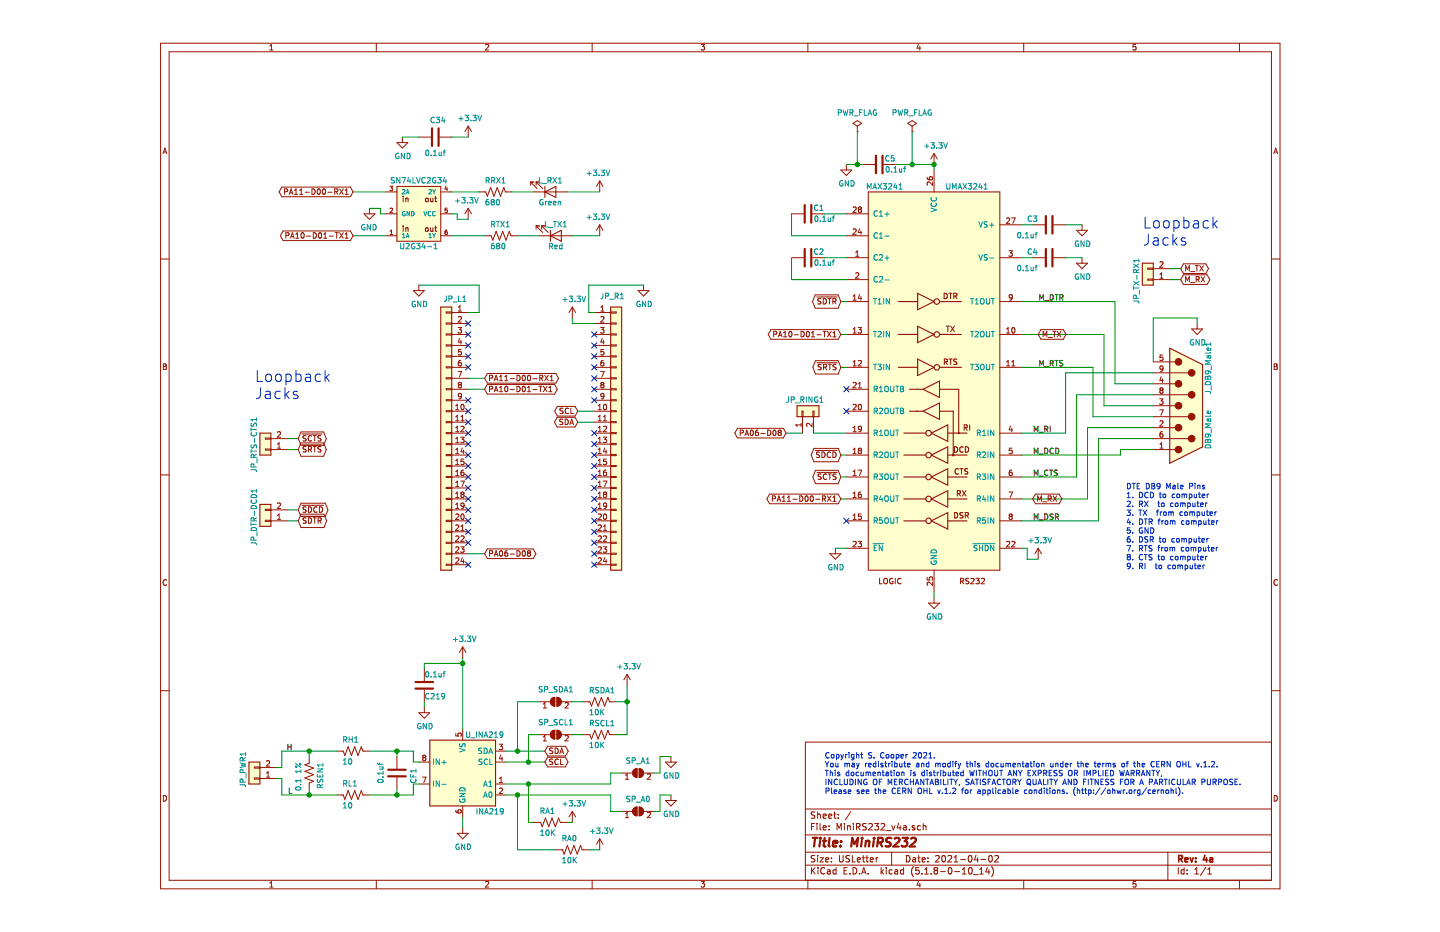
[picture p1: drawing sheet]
<svg xmlns="http://www.w3.org/2000/svg" width="432mm" height="279mm" viewBox="0 0 432 279" stroke-linecap="round" stroke-linejoin="round" font-family="sans-serif">
<path d="M35.2 0h396.6v279.4h-396.6z" fill-rule="evenodd" fill="#fff" stroke="#fff" stroke-width=".3"/>
<g fill="none" stroke="#981200" stroke-width=".3">
<path d="M48.2 13h335.6v253.5h-335.6zM50.7 15.5h330.6v248.4h-330.6zM80.9 15h.9M80.9 13.8l.5-.5v1.7M112.8 13v2.5M145.6 13.5l.6-.2 .3 .5-1 1.2h1M177.6 13v2.5M210.2 13.3h1.1l-.6 .6 .5 .2v.7l-.2 .2-.8-.2M242.3 13v2.5M275.4 13.2l-.4 1.2h1M275.8 13.9v1.1M307 13v2.5"/>
<path d="M340.6 13.3h-.8l-.1 .8 .8-.1 .1 .8-.2 .2-.7-.2M371.7 13v2.5M140.4 37.8l-1 1.7M140.4 37.8v3.3M140.4 37.8l1 1.7M255.8 37l1.3-.8 1.3 .8-1.3 .8zM257.1 39.5h.1M257.1 37.8v1.7M272.2 37l1.3-.8 1.3 .8-1.3 .8zM273.5 39.5h.1M273.5 37.8v1.7M48.9 46.1l.5-1.7 .6 1.7"/>
<path d="M49 45.6h.8M84.5 56.1h20.6l.8 1.4-.8 1.5h-20.6l-.8-1.5zM85.3 57.5l.8-.1 .1-.6-.9-.2v1.7M86.7 58.3l.6-1.7 .5 1.7M86.9 57.8h.8M88.3 58.3h.9M88.3 57.1l.5-.5v1.7M89.9 58.3h.9M89.9 57.1l.4-.5v1.7M91.5 57.6h1.3M93.5 56.6a.83 .83 0 0 1 1 .8 .83 .83 0 0 1-1 .9zM95.3 56.8l.2-.2a.89 .89 0 0 1 .6 .8 .89 .89 0 0 1-.6 .9l-.4-.7z"/>
<path d="M96.8 56.8l.3-.2a.87 .87 0 0 1 .5 .8 .87 .87 0 0 1-.5 .9l-.4-.7zM98.3 57.6h1.3M100.3 57.5l.8-.1 .1-.6-.9-.2v1.7M100.7 57.5l.6 .8M101.8 56.6l1.1 1.7M102.9 56.6l-1.1 1.7M103.5 57.1l.5-.5v1.7M103.5 58.3h.9M115.7 57.5h3.3M116.9 55.8h.8l-.4 .5 .4 .2v.5h-.8M119 42.7h3.3l-1.6 1.7zM119 55.9h13.2v16.4h-13.2z"/>
<path d="M120.7 41.1v1.6M120.9 58.8v.2M120.9 59.4v1.1M121.7 59.4v1.1M121.7 59.6l.6-.1 .1 1M125.6 41.1h3.6M127.7 59.5l.4-.1 .3 .3-.1 .7-.7-.1zM129.1 59.4l.1 1 .6-.1M129.8 59.4v1.1M130.4 59.4h.6M130.6 58.8v1.5l.4 .2M131.8 41.1h3.7"/>
<path d="M132.2 57.5h3.3M133.7 55.8l-.3 .9h.8M134 56.3v.8M143.7 57.5h1.9l.5 1.3 1-2.6 1 2.6 1-2.6 1 2.6 1-2.6 .5 1.3h1.9M159.1 54.6h1M159.1 54.6l2 1.9M159.1 54.6v1M160.1 57.5h9.9M160.8 54.6h1M160.8 54.6l1.9 1.9M160.8 54.6v1M179.8 54.2v3.3"/>
<path d="M179.8 54.2l1 1.7M179.8 54.2l-1 1.7M252.1 51h3.3l-1.6 1.6zM253.8 49.3v1.7M258.7 49.3h3.6M260.4 57.5h39.4v113.4h-39.4zM265 49.3h3.6M278 53.1l.2 .6 .5 .2h.8l.1-.8-.2-.1-.7 .1-.1 .5 .4 .3M279.7 54.5v1.1l-1.2-1.1-.5 .4 .2 .6M280.1 46v3.3M280.1 51v6.5M280.1 46l-1 1.7"/>
<path d="M280.1 46l1 1.7M382 46.1l.5-1.7 .6 1.7M382.1 45.6h.8M48.2 77.7h2.5M84.9 69.2h20.2l.8 1.5-.8 1.4h-20.2l-.8-1.4zM85.7 70.6h.8l.1-.7-.9-.1v1.6M87.1 71.4l.6-1.6 .5 1.6M87.3 70.9h.8M88.7 71.4h.9M88.7 70.2l.5-.4v1.6M90.4 69.9l.3-.1a.8 .8 0 0 1 .5 .8 .8 .8 0 0 1-.7 .7l-.2-.5zM91.9 70.8h1.3"/>
<path d="M93.9 69.8a.83 .83 0 0 1 1 .8 .83 .83 0 0 1-1 .8zM95.6 69.9l.3-.1a.87 .87 0 0 1 .6 .8 .87 .87 0 0 1-.6 .8l-.4-.6zM97.1 71.4h.9M97.1 70.2l.4-.4v1.6M98.7 70.8h1.3M100.5 69.8h1M101 69.8v1.6M101.8 69.8l1.1 1.6M102.9 69.8l-1.1 1.6M103.5 71.4h.9M103.5 70.2l.5-.4v1.6M109.2 64.1h3.2l-1.6 1.7z"/>
<path d="M110.8 62.5v1.6M115.7 70.7h3.3M115.7 64.1h3.3M117 70.3h.7M117 69.3l.4-.3v1.3M117 62.5l.5-.1 .2 .4-.8 .9h.8M120.9 67.7v.2M120.9 68.3v1.1M121.7 68.3v1.1M121.7 68.4l.6-.1 .1 1.1M127.7 68.3h.4l.3 .3-.1 .7-.7-.1zM129.1 68.3l.1 1 .6-.1"/>
<path d="M129.8 68.3v1.1M130.4 68.3h.6M130.6 67.7v1.4l.4 .3M132.2 70.7h3.3M132.2 64.1h3.3M133.5 69.6l-.1 .1M133.5 69.5v.1M134 69h-.2a.81 .81 0 0 0-.1 1.3l.4-.1 .1-.5-.3-.2h-.4M134.1 62.4h-.6l-.1 .6h.6l.1 .6h-.7M140.4 62.5v3.3M140.4 62.5l1 1.6M140.4 62.5l-1 1.6"/>
<path d="M145.3 70.7h2l.5 1.3 1-2.6 1 2.6 .9-2.6 1 2.6 1-2.6 .5 1.3h2M160.8 67.7v1M160.8 67.7l1.9 2M160.8 67.7h1M161.8 70.7h9.8M162.4 67.7h1M162.4 67.7l2 2M162.4 67.7v1M179.8 67.4v3.3M179.8 67.4l1 1.6M179.8 67.4l-1 1.6M237.4 77.3h3.6"/>
<path d="M237.4 64.1h3.6M243.6 77.3h3.6M243.6 64.1h3.6M253.8 77.3h6.6M253.8 70.7h6.6M253.8 64.1h6.6M255.8 68.8l.6-.2 .3 .5-1 1.2h1M255.8 62.2l.6-.2 .3 .5-1 1.2h1M256.6 75.6l.5-.4v1.6M256.6 76.8h.9M257.7 62.8l-.3-.4 .3-.4 .6 .4-.3 .4M257.7 62.8l-.3 .3v.4l.3 .2 .6-.3v-.3l-.3-.3"/>
<path d="M257.7 62.8h.3M257.8 68.5l-.4 1.2h1M258.2 69.2v1.1M299.8 77.3h6.6M299.8 67.4h6.6M301.8 65.5l.6-.2 .4 .5-1.1 1.2h1.1M302.5 75.2h1.1l-.6 .6 .5 .2 .1 .5-.4 .3-.7-.1M303.3 65.3h1.1l-.7 1.7M309.7 77.3h3.6M309.7 67.4h3.6M315.9 77.3h3.6M315.9 67.4h3.6"/>
<path d="M322.8 69h3.3l-1.6 1.7zM322.8 78.9h3.3l-1.6 1.6zM324.5 67.4v1.6M324.5 77.3v1.6M347.8 78.6l.6-.1 .4 .4-1.1 1.2h1.1M354.9 79.1h6.7l.8 1.4-.8 1.5h-6.7l-.9-1.5zM358.4 79.6h1M358.9 79.6v1.7M359.8 79.6l1 1.7M360.8 79.6l-1 1.7M381.3 77.7h2.5M124 87.1h3.2l-1.6 1.7z"/>
<path d="M125.6 85.5v1.6M133.8 96.8h1.7v.3h-1.7zM133.8 93.5h1.7v.4h-1.7zM135.5 93.7h4.9M135.5 97h4.9M137.4 98.2h1l-.6 .6 .5 .2 .1 .5-.3 .3-.7-.1M137.4 93.3h1M137.4 95.1l.7-.2 .3 .5-1 1.2h1M137.4 92.1l.5-.5v1.7M171.6 92v3.3M171.6 92l-1 1.7M171.6 92l1 1.7"/>
<path d="M178.2 93.7h4.9M178.2 97h4.9M180.1 98.2h1l-.5 .6 .4 .2 .1 .5-.3 .3-.7-.1M180.2 93.3h.9M180.2 92.1l.5-.5v1.7M180.2 95.1l.6-.2 .3 .5-1 1.2h1M183.1 93.5h1.7v.4h-1.7zM183.1 96.8h1.7v.3h-1.7zM191.3 87.1h3.3l-1.6 1.7zM193 85.5v1.6M231.2 98.8h20.1l.8 1.5-.8 1.4h-20.1l-.8-1.4zM235 99.8l.4-.5v1.7"/>
<path d="M236.7 99.5l.2-.2a.8 .8 0 0 1 .6 .9 .8 .8 0 0 1-.7 .7l-.3-.5zM240.2 99.3a.83 .83 0 0 1 1 .9 .83 .83 0 0 1-1 .8zM241.9 99.5l.3-.2a.87 .87 0 0 1 .5 .9 .87 .87 0 0 1-.5 .8l-.4-.6zM242.5 99.4v.1M243.3 99.8l.5-.5v1.7M244.5 88.4h6.8l.8 2-.8 2h-6.8l-.9-2zM244.9 89h6.1M246.2 89.6h-.8l-.1 .5a.72 .72 0 0 1 .8 .9l-.9 .1M246.8 99.3h.9M246.9 89.5a.83 .83 0 0 1 .9 .8 .83 .83 0 0 1-.9 .8zM247.2 99.3v1.7M248.1 99.3l1.1 1.7"/>
<path d="M248.3 89.5h.9M248.7 89.5v1.6M249.2 99.3l-1.1 1.7M249.7 90.3l.9-.1v-.6l-.9-.1v1.6M249.7 99.8l.5-.5v1.7M250.1 90.3l.6 .8M253.8 90.4h6.6M253.8 83.8h6.6M255.8 99.8h.9M255.8 88.8l.5-.5v1.7M255.8 98.7l.5-.5v1.6M255.8 90h.9"/>
<path d="M256.6 81.9l.6-.1 .3 .4-1 1.2h1M257.3 98.2h1l-.5 .6 .4 .2 .1 .5-.3 .3-.7-.1M257.8 88.3l-.4 1.1h1M258.2 88.9v1.1M283.1 87.9a.83 .83 0 0 1 1 .8 .83 .83 0 0 1-1 .9zM283.7 97.8h1M284.2 97.8v1.6M284.5 87.9h1M285 87.9v1.7M285.1 97.8l1.1 1.6M286 88.8l.9-.2v-.5l-.9-.2v1.7M286.2 97.8l-1.1 1.6"/>
<path d="M286.4 88.8l.6 .8M299.8 90.4h6.6M301.8 99.8h1M301.8 98.7l.5-.5v1.6M303.6 98.4l.2-.2a.8 .8 0 0 1 .6 .9 .8 .8 0 0 1-.8 .7l-.2-.6zM303.6 89.1l-.4 .3-.4-.1-.1-.8 .5-.2 .4 .4-.3 1.1-.5 .2M312.1 98.8h6.7l.9 1.5-.9 1.4h-6.7l-.8-1.4zM315.7 99.3h.9M316.2 99.3v1.7M317 99.3l1.1 1.7M318.1 99.3l-1.1 1.7M344.2 80.4h1.6v.3h-1.6z"/>
<path d="M344.2 83.7h1.6v.3h-1.6zM345.8 83.8h5M345.8 80.5h5M347.8 83.4h1M347.8 82.2l.5-.4v1.6M354.9 82.4h7.1l.8 1.4-.8 1.5h-7.1l-.9-1.5zM355.5 81.3v-1.7l.6 1.2 .5-1.2v1.7M355.5 84.6v-1.7l.6 1.2 .5-1.2v1.7M357 84.7h1.3M357 81.4h1.3M357.3 98.6h3.3l-1.6 1.7zM358.7 83.8l.8-.2v-.5l-.8-.2v1.7"/>
<path d="M359 97v1.6M359.1 83.8l.5 .8M360.2 82.9l1 1.7M361.2 82.9l-1 1.7M49 109.1h.5l.4 .3-.4 .5 .4 .3-.3 .6h-.6zM49 109.9h.5M133.8 119.8h1.7v.4h-1.7zM133.8 116.5h1.7v.4h-1.7zM133.8 113.2h1.7v.4h-1.7zM133.8 110h1.7v.3h-1.7zM133.8 106.7h1.7v.3h-1.7zM133.8 103.4h1.7v.3h-1.7z"/>
<path d="M133.8 100.1h1.7v.3h-1.7zM135.5 100.3h4.9M135.5 110.1h4.9M135.5 116.7h4.9M135.5 103.6h4.9M135.5 106.8h4.9M135.5 113.4h4.9M135.5 120h4.9M137.4 111.3h1l-.6 1.7M137.5 115.2l.1 .1M137.5 115.2v-.4l.6-.2 .3 .4-.3 .4M137.6 115.3l.2 .1"/>
<path d="M137.8 115.4l-.4 .2v.4l.4 .3 .6-.3v-.4l-.3-.2M137.8 115.4h.3M137.8 101.4l-.4 1.2h1M138.2 108.1h-.3a1.02 1.02 0 0 0-.1 1.6l.4-.1 .2-.6-.3-.3-.7 .3M138.2 102v1.1M138.3 104.8h-.8l-.1 .8 .7-.2 .3 .3v.4l-.3 .3-.7-.2M138.4 118.6l-.3 .3h-.5l-.1-.8 .6-.2 .3 .3-.2 1.2-.6 .2M146.1 112h20.6l.8 1.4-.8 1.5h-20.6l-.8-1.5zM146.1 115.3h20.2l.8 1.4-.8 1.4h-20.2l-.8-1.4zM146.8 113.3l.9-.1v-.5l-.9-.2v1.6M146.8 116.6l.9-.1v-.6l-.9-.1v1.6M148.2 114.1l.6-1.6 .5 1.6"/>
<path d="M148.2 117.4l.6-1.6 .5 1.6M148.4 113.7h.8M148.4 117h.8M149.8 113l.4-.5v1.6M149.8 116.2l.4-.4v1.6M149.8 114.1h.9M149.8 117.4h.9M151.4 114.1h.9M151.4 113l.4-.5v1.6M151.5 115.9l.2-.1a.87 .87 0 0 1 .6 .8 .87 .87 0 0 1-.6 .8l-.3-.6zM153 113.5h1.3M153 116.8h1.3"/>
<path d="M155 112.5a.83 .83 0 0 1 1 .8 .83 .83 0 0 1-1 .8zM155 115.8a.83 .83 0 0 1 1 .8 .83 .83 0 0 1-1 .8zM156.8 112.7l.2-.2a.8 .8 0 0 1 .6 .9 .8 .8 0 0 1-.8 .7l-.2-.6zM156.8 115.9l.2-.1a.8 .8 0 0 1 .6 .8 .8 .8 0 0 1-.8 .8l-.2-.6zM158.2 117.4h.9M158.2 116.2l.4-.4v1.6M158.3 112.7l.3-.2a.89 .89 0 0 1 .5 .8 .89 .89 0 0 1-.5 .8l-.4-.6zM159.8 113.5h1.3M159.8 116.8h1.3M161.6 115.8h.9M161.9 113.3l.8-.1v-.5l-.8-.2v1.6M162.1 115.8v1.6"/>
<path d="M162.2 113.3l.6 .8M162.9 115.8l1.1 1.6M163.3 112.5l1.1 1.6M164 115.8l-1.1 1.6M164.4 112.5l-1.1 1.6M164.6 116.2l.4-.4v1.6M164.6 117.4h.9M165 113l.4-.5v1.6M165 114.1h.9M178.2 100.3h4.9M178.2 110.1h4.9M178.2 116.7h4.9"/>
<path d="M178.2 103.6h4.9M178.2 106.8h4.9M178.2 113.4h4.9M178.2 120h4.9M180.1 111.3h1.1l-.7 1.7M180.3 115.2v-.4l.5-.2 .3 .4-.3 .4M180.3 115.2v.1M180.3 115.3l.2 .1M180.5 115.4l-.3 .2v.4l.3 .3 .6-.3v-.4l-.3-.2M180.5 115.4h.3M180.6 101.4l-.4 1.2h1M180.9 108.1h-.2a1.02 1.02 0 0 0-.2 1.6l.4-.1 .2-.6-.3-.3-.6 .3"/>
<path d="M180.9 102v1.1M181 104.8h-.7l-.1 .8 .6-.2 .3 .3v.4l-.3 .3-.6-.2M181.1 118.6l-.3 .3h-.5v-.8l.5-.2 .3 .3-.2 1.2-.6 .2M183.1 119.8h1.7v.4h-1.7zM183.1 100.1h1.7v.3h-1.7zM183.1 103.4h1.7v.3h-1.7zM183.1 106.7h1.7v.3h-1.7zM183.1 110h1.7v.3h-1.7zM183.1 113.2h1.7v.4h-1.7zM183.1 116.5h1.7v.4h-1.7zM232 100.2l.8-.1 .1-.6-.9-.2v1.7M233.4 101l.5-1.7 .6 1.7"/>
<path d="M233.6 100.5h.7M235 101h.9M238.2 100.4h1.2M243.3 101h1M244.6 108.1h6.7l.8 2-.8 2h-6.7l-.9-2zM245 100.4h1.2M245 108.7h6M246.2 109.3l-.8 .1v.5l.7 .3 .1 .4-.3 .3-.6-.1M247 110.1l.7-.1 .1-.6-.8-.2v1.7M247.3 110.1l.6 .8M248.4 109.2h.9M248.8 109.2v1.7"/>
<path d="M249.7 101h1M250.7 109.3h-.8l-.1 .5a.72 .72 0 0 1 .8 .9l-.9 .1M253.8 100.3h6.6M253.8 110.1h6.6M253.8 116.7h6.6M255.8 109.7h.9M255.8 108.5l.5-.4v1.6M255.8 114.8l.6-.2 .3 .5-1 1.2h1M257.4 108.2l.6-.1 .3 .4-1 1.2h1M257.4 116.3h.9M257.4 115.1l.4-.5v1.7M283.2 108.5l.8-.1v-.6l-.8-.2v1.7"/>
<path d="M283.5 108.5l.6 .8M284.6 107.6h.9M285 107.6v1.7M286.9 107.7l-.8 .1v.6l.7 .2 .1 .4-.3 .3-.6-.1M299.8 100.3h6.6M299.8 110.1h6.6M301.8 108.5l.5-.4v1.6M301.8 109.7h1M303.4 109.7h.9M303.4 108.5l.5-.4v1.6M312.8 101v-1.7l.6 1.2 .5-1.2v1.7M314.3 101.2h1.3"/>
<path d="M345.8 108.5h6.6M345.8 118.3h10.5M345.8 115.1h6.6M345.8 111.8h10.5M347.7 119.6h1.1l-.6 .6 .5 .1 .1 .6-.4 .3-.7-.2M348.1 117l-.3-.3 .3-.4 .7 .3-.4 .4M348.1 117l-.3 .3v.3l.3 .3 .7-.3v-.3l-.4-.3M348.1 117h.3M348.2 112.9l-.4 1.2h1M348.6 113.5v1.1M348.7 106.4h-.8l-.1 .8 .6-.2 .4 .4v.4l-.4 .3-.6-.2M348.8 110.4l-.4 .3h-.4l-.1-.8 .5-.2 .4 .3-.3 1.2-.5 .1"/>
<path d="M382.1 109.1h.5l.4 .3-.4 .5 .4 .3-.3 .6h-.6zM382.1 109.9h.5M79.6 131.3h1.6v.4h-1.6zM79.6 134.6h1.6v.3h-1.6zM81.2 134.8h4.9M81.2 131.5h4.9M83.2 134.4h.9M83.2 129.6l.6-.2 .3 .5-1 1.2h1M83.2 133.2l.5-.5v1.7M90.3 129.5h6.7l.9 2-.9 2h-6.7l-.9-2zM90.3 132.8h6.7l.9 2-.9 2h-6.7l-.9-2zM90.6 130.1h6"/>
<path d="M90.6 133.4h6M91.8 134h-.9v.5l.7 .3 .2 .4-.3 .3-.6-.1M91.8 130.7h-.9v.5l.7 .3 .2 .4-.3 .3h-.6M92.5 134.7l.8-.1v-.6l-.8-.1v1.6M92.9 134.7l.5 .8M93.4 130.7a.72 .72 0 0 0-1 .7 .72 .72 0 0 0 1 .7M93.9 133.9h.9M93.9 130.6h.9M94.4 130.6v1.6M94.4 133.9v1.6M96.2 134h-.8v.5l.7 .3 .1 .4-.3 .3-.6-.1M96.2 130.7h-.8v.5l.7 .3 .1 .4-.3 .3h-.6"/>
<path d="M133.8 136.3h1.7v.3h-1.7zM133.8 139.5h1.7v.4h-1.7zM133.8 133h1.7v.3h-1.7zM133.8 126.4h1.7v.3h-1.7zM133.8 123.1h1.7v.3h-1.7zM133.8 129.7h1.7v.3h-1.7zM135.5 136.4h4.9M135.5 129.8h4.9M135.5 123.3h4.9M135.5 126.6h4.9M135.5 133.1h4.9M135.5 139.7h4.9"/>
<path d="M136.6 136h1M136.6 129.4h1M136.6 122.8h1M136.6 126.1h1M136.6 132.7h1M136.6 139.3h1M136.6 121.7l.5-.5v1.6M136.6 125l.5-.5v1.6M136.6 128.2l.5-.4v1.6M136.6 131.5l.5-.4v1.6M136.6 134.8l.5-.4v1.6M136.6 138.1l.5-.5v1.7"/>
<path d="M138.2 131.1h1l-.6 .6 .5 .2 .1 .5-.4 .3-.6-.2M138.2 127.9l.6-.1 .4 .4-1 1.2h1M138.2 126.1h1M138.2 125l.5-.5v1.6M138.4 121.4l.2-.2a.8 .8 0 0 1 .6 .9 .8 .8 0 0 1-.8 .7l-.2-.6zM138.6 134.3l-.4 1.1h1M139 134.9v1.1M139.1 137.6h-.8l-.1 .8 .6-.1 .4 .3v.4l-.4 .3-.6-.2M167.1 125.1h5.3l.9 1.5-.9 1.4h-5.3l-.8-1.4zM167.1 121.8h5.3l.9 1.5-.9 1.4h-5.3l-.8-1.4zM168.8 125.7h-.8l-.1 .6a.72 .72 0 0 1 .8 .8l-.9 .1M168.9 122.5h-.9v.5l.7 .3 .2 .4-.4 .3-.6-.1"/>
<path d="M169.5 125.6a.83 .83 0 0 1 .9 .9 .83 .83 0 0 1-.9 .8zM170.5 122.5a.72 .72 0 0 0-1 .7 .72 .72 0 0 0 1 .6M170.9 127.3l.5-1.7 .6 1.7M171 126.8h.8M171.2 122.4v1.6h.8M178.2 136.4h4.9M178.2 129.8h4.9M178.2 123.3h4.9M178.2 126.6h4.9M178.2 133.1h4.9M178.2 139.7h4.9M179.4 136h.9"/>
<path d="M179.4 129.4h.9M179.4 122.8h.9M179.4 121.7l.5-.5v1.6M179.4 125l.5-.5v1.6M179.4 128.2l.5-.4v1.6M179.4 131.5l.5-.4v1.6M179.4 134.8l.5-.4v1.6M179.4 138.1l.5-.5v1.7M179.4 126.1h.9M179.4 132.7h.9M179.4 139.3h.9M180.9 131.1h1l-.6 .6 .5 .2 .1 .5-.3 .3-.7-.2"/>
<path d="M180.9 127.9l.7-.1 .3 .4-1 1.2h1M180.9 126.1h1M180.9 125l.5-.5v1.6M181.1 121.4l.2-.2a.8 .8 0 0 1 .6 .9 .8 .8 0 0 1-.7 .7l-.3-.6zM181.3 134.3l-.4 1.1h1.1M181.7 134.9v1.1M181.8 137.6h-.8l-.1 .8 .7-.1 .3 .3v.4l-.3 .3-.7-.2M183.1 123.1h1.7v.3h-1.7zM183.1 126.4h1.7v.3h-1.7zM183.1 129.7h1.7v.3h-1.7zM183.1 133h1.7v.3h-1.7zM183.1 136.3h1.7v.3h-1.7z"/>
<path d="M183.1 139.5h1.7v.4h-1.7zM221.1 128.4h13.8l.8 1.4-.8 1.5h-13.8l-.8-1.5zM222 129.8l.8-.1v-.6l-.8-.2v1.7M223.4 130.6l.5-1.7 .6 1.7M223.5 130.1h.8M225.1 129.1l.3-.2a.89 .89 0 0 1 .5 .9 .89 .89 0 0 1-.5 .8l-.4-.7zM227.3 128.9h-.3a1.02 1.02 0 0 0-.2 1.7l.5-.1 .2-.6-.4-.3-.6 .3M228.2 129.9h1.2M230.2 128.9a.83 .83 0 0 1 .9 .9 .83 .83 0 0 1-.9 .8zM232 129l.2-.1a.89 .89 0 0 1 .5 .9 .89 .89 0 0 1-.5 .8 1.07 1.07 0 0 1-.2-1.6zM233.6 129.7l-.3-.4 .3-.4 .6 .2v.4l-.3 .2M233.6 129.7l-.3 .2v.4l.3 .3 .7-.3-.1-.5-.3-.1"/>
<path d="M233.6 129.7h.3M240.2 127.4h-1.6l.4 .4M240.2 126.9v.9M240.5 123.3h.3v1.6h-.3zM240.6 124.9v4.9M243.5 126.9v1l-1.2-1-.4 .3 .1 .6M243.8 123.3h.3v1.6h-.3zM243.9 124.9v4.9M244.1 134.4h7.2l.8 2-.8 2h-7.2l-.9-2zM244.5 135h6.5M245.8 135.6h-.8l-.1 .5a.72 .72 0 0 1 .8 .9l-.9 .1M246.5 135.5a.83 .83 0 0 1 .9 .8 .83 .83 0 0 1-.9 .8z"/>
<path d="M249.1 135.7a.72 .72 0 0 0-1.1 .6 .72 .72 0 0 0 1.1 .7M249.7 135.5a.83 .83 0 0 1 1 .8 .83 .83 0 0 1-1 .8zM253.8 136.4h6.6M253.8 129.8h6.6M253.8 123.3h6.6M255.8 128.2l.5-.4v1.6M255.8 134.8l.5-.4v1.6M255.8 136h.9M255.8 129.4h.9M255.8 121.4l.6-.2 .3 .5-1 1.1h1M257.4 134.7l.3-.3 .6 .3M257.4 134.7h.1"/>
<path d="M257.4 134.7l.3 .4M257.5 121.4l.3-.2a.8 .8 0 0 1 .6 .9 .8 .8 0 0 1-.8 .7l-.2-.6zM257.7 135.1l-.3 .3v.4l.3 .2 .6-.3v-.3l-.3-.3M257.7 135.1h.3M258.3 128.5l-.3 .3-.5-.1-.1-.8 .6-.1 .3 .3-.1 .9-.2 .4h-.5M258.3 134.7h.1M258.3 134.7l-.3 .4M286.2 133.9a.83 .83 0 0 1 1 .8 .83 .83 0 0 1-1 .9zM288.8 134.1a.72 .72 0 0 0-1 .6 .72 .72 0 0 0 1 .7M289.1 128.2l.9-.1v-.6l-.9-.1v1.6M289.5 133.9a.83 .83 0 0 1 .9 .8 .83 .83 0 0 1-.9 .9zM289.5 128.2l.5 .8"/>
<path d="M290.8 127.4v1.6M299.8 136.4h6.6M299.8 129.8h6.6M303 127.7l-.4 1.2h1M303.4 128.3v1.1M303.5 134.4h-.8l-.1 .7 .6-.1 .4 .3v.4l-.4 .3-.6-.2M345.8 128.2h6.6M345.8 124.9h10.5M345.8 134.8h6.6M345.8 131.5h10.5M345.8 121.6h6.6M347.7 122.8h1.1l-.7 1.7"/>
<path d="M347.8 134.4h1M347.8 126.3l.6-.2 .4 .5-1.1 1.2h1.1M347.8 133.2l.5-.5v1.7M348.6 129.4h-.3a1.02 1.02 0 0 0-.2 1.7l.5-.1 .2-.6-.4-.4-.6 .4M48.2 142.4h2.5M79.6 152.7h1.6v.3h-1.6zM79.6 156h1.6v.3h-1.6zM81.2 156.1h4.9M81.2 152.9h4.9M83.2 155.7h.9M83.2 151l.6-.2 .3 .4-1 1.2h1M83.2 154.5l.5-.4v1.6"/>
<path d="M90.3 150.9h7.2l.8 2-.8 2h-7.2l-.9-2zM90.3 154.1h6.8l.9 2-.9 2.1h-6.8l-.9-2.1zM90.6 154.8h6M90.6 151.5h6.4M91.8 155.3l-.9 .1v.5l.7 .3 .2 .4-.3 .3-.6-.1M91.8 152l-.9 .1v.5l.7 .3 .2 .4-.3 .3-.6-.1M92.5 151.9a.83 .83 0 0 1 1 .9 .83 .83 0 0 1-1 .8zM92.5 155.2a.83 .83 0 0 1 1 .8 .83 .83 0 0 1-1 .9zM93.9 155.2h.9M94.4 155.2v1.7M95.1 152.1a.72 .72 0 0 0-1 .7 .72 .72 0 0 0 1 .6M95.4 156.1l.8-.1v-.6l-.8-.2v1.7"/>
<path d="M95.8 151.9a.83 .83 0 0 1 .9 .9 .83 .83 0 0 1-.9 .8zM95.8 156.1l.5 .8M133.8 142.8h1.7v.4h-1.7zM133.8 146.1h1.7v.3h-1.7zM133.8 149.4h1.7v.3h-1.7zM133.8 152.7h1.7v.3h-1.7zM133.8 156h1.7v.3h-1.7zM133.8 159.3h1.7v.3h-1.7zM135.5 156.1h4.9M135.5 149.6h4.9M135.5 143h4.9M135.5 146.3h4.9"/>
<path d="M135.5 152.9h4.9M135.5 159.4h4.9M136.6 154.2l.7-.1 .3 .4-1 1.2h1M136.6 149.1h1M136.6 142.6h1M136.6 145.9h1M136.6 152.4h1M136.6 157.5l.7-.1 .3 .4-1 1.2h1M136.6 141.4l.5-.5v1.7M136.6 144.7l.5-.5v1.7M136.6 148l.5-.5v1.6M136.6 151.2l.5-.4v1.6"/>
<path d="M138.2 144.2h1l-.7 1.7M138.2 159h1M138.2 157.8l.5-.4v1.6M138.4 154.2l.2-.1a.8 .8 0 0 1 .6 .8 .8 .8 0 0 1-.8 .8l-.2-.6zM138.5 148.2l-.3 .3 .1 .5 .2 .1 .7-.3v-.3l-.4-.3M138.5 148.2l-.3-.3 .3-.4 .7 .3-.4 .4M138.5 148.2h.3M139 140.9l-.6 .2-.2 .5 .1 .8 .7 .1 .2-.2-.2-.7h-.5l-.3 .3M139.2 151.5l-.4 .3-.4-.1-.1-.7 .5-.2 .4 .3-.1 .9-.3 .4h-.4M178.2 156.1h4.9M178.2 149.6h4.9M178.2 143h4.9"/>
<path d="M178.2 146.3h4.9M178.2 152.9h4.9M178.2 159.4h4.9M179.4 154.2l.6-.1 .3 .4-1 1.2h1M179.4 149.1h.9M179.4 142.6h.9M179.4 141.4l.5-.5v1.7M179.4 144.7l.5-.5v1.7M179.4 148l.5-.5v1.6M179.4 151.2l.5-.4v1.6M179.4 145.9h.9M179.4 152.4h.9"/>
<path d="M179.4 157.5l.6-.1 .3 .4-1 1.2h1M180.9 144.2h1.1l-.7 1.7M180.9 157.8l.5-.4v1.6M180.9 159h1M181.1 154.2l.2-.1a.8 .8 0 0 1 .6 .8 .8 .8 0 0 1-.7 .8l-.3-.6zM181.3 148.2l-.4 .3 .1 .5 .3 .1 .6-.3v-.3l-.3-.3M181.3 148.2l-.4-.3 .4-.4 .6 .3-.3 .4M181.3 148.2h.3M181.7 140.9l-.5 .2-.3 .5 .1 .8 .7 .1 .2-.2-.2-.7h-.4l-.4 .3M181.9 151.5l-.3 .3-.5-.1-.1-.7 .6-.2 .3 .3-.1 .9-.2 .4h-.5M183.1 142.8h1.7v.4h-1.7zM183.1 146.1h1.7v.3h-1.7z"/>
<path d="M183.1 149.4h1.7v.3h-1.7zM183.1 152.7h1.7v.3h-1.7zM183.1 156h1.7v.3h-1.7zM183.1 159.3h1.7v.3h-1.7zM230.8 148.1h20.5l.8 1.5-.8 1.4h-20.5l-.8-1.4zM231.6 149.5l.8-.1 .1-.6-.9-.1v1.6M233 150.3l.6-1.6 .5 1.6M233.2 149.8h.7M234.6 150.3h.9M234.6 149.1l.5-.4v1.6M236.1 150.3h1M236.1 149.1l.5-.4v1.6"/>
<path d="M237.8 149.7h1.2M239.8 148.7a.83 .83 0 0 1 1 .8 .83 .83 0 0 1-1 .8zM241.5 148.8l.3-.1a.89 .89 0 0 1 .5 .8 .89 .89 0 0 1-.5 .8l-.4-.6zM243.2 148.8l.1-.1a.87 .87 0 0 1 .6 .8 .87 .87 0 0 1-.6 .8 1.07 1.07 0 0 1-.1-1.5zM244.6 141h6.7l.8 2-.8 2h-6.7l-.9-2zM244.6 149.7h1.2M245 141.6h6M246.2 142.2h-.8v.6l.7 .2 .1 .4-.3 .3h-.6M246.6 149.5l.8-.1 .1-.6-.9-.1v1.6M247 149.5l.6 .8M247.9 142.2a.72 .72 0 0 0-1.1 .7 .72 .72 0 0 0 1.1 .7M248.1 148.7l1.1 1.6"/>
<path d="M248.4 142.1h.9M248.8 142.1v1.6M249.2 148.7l-1.1 1.6M249.7 149.1l.5-.4v1.6M249.7 150.3h1M250.7 142.2h-.8l-.1 .5a.72 .72 0 0 1 .8 .9l-.9 .1M253.8 156.1h6.6M253.8 149.6h6.6M253.8 143h6.6M255.8 148l.5-.5v1.6M255.8 154.5l.5-.4v1.6M255.8 141.4l.5-.5v1.7"/>
<path d="M255.8 155.7h.9M255.8 149.1h.9M255.8 142.6h.9M257.3 140.9h1.1l-.7 1.7M258.2 147.5l-.6 .2-.2 .5v.8l.8 .1 .1-.3-.1-.6-.5-.1-.3 .4M258.2 154.1h-.8v.8l.6-.2 .3 .3v.4l-.3 .3-.6-.1M286.3 153.6a.83 .83 0 0 1 .9 .9 .83 .83 0 0 1-.9 .8zM287.1 147.9l.8-.1v-.6l-.8-.1v1.6M287.4 140.7a.72 .72 0 0 0-1 .6 .72 .72 0 0 0 1 .7M287.5 147.9l.5 .8M287.8 140.5h1M288.3 140.5v1.6"/>
<path d="M288.6 147.1l1.1 1.6M288.8 153.7l-.9 .1 .1 .6 .6 .2 .2 .4-.4 .3-.6-.1M289.5 154.5l.7-.1 .1-.6-.8-.2v1.7M289.7 147.1l-1.1 1.6M289.8 154.5l.6 .8M290.2 140.6l-.8 .1v.5l.6 .3 .2 .3-.3 .3h-.6M299.8 156.1h6.6M299.8 149.6h6.6M299.8 143h6.6M302.5 147.5h1.1l-.7 1.6M302.9 154.8l-.3 .3v.3l.3 .3 .7-.3v-.3l-.4-.3M302.9 154.8l-.3-.3 .3-.4 .7 .3-.4 .4"/>
<path d="M302.9 154.8h.3M303.4 140.9h-.3a1.02 1.02 0 0 0-.2 1.7l.5-.1 .2-.6-.4-.3-.6 .3M310.5 148.1h7.1l.8 1.5-.8 1.4h-7.1l-.8-1.4zM311.1 150.3v-1.6l.6 1.1 .6-1.1v1.6M312.7 150.5h1.2M314.3 149.5l.9-.1v-.6l-.9-.1v1.6M314.7 149.5l.5 .8M315.8 148.7l1.1 1.6M316.9 148.7l-1.1 1.6M381.3 142.4h2.5M49.9 173.9a.75 .75 0 0 0-1 .7 .75 .75 0 0 0 1 .7M133.8 162.6h1.7v.3h-1.7z"/>
<path d="M133.8 165.8h1.7v.4h-1.7zM133.8 169.1h1.7v.4h-1.7zM135.5 162.7h4.9M135.5 166h4.9M135.5 169.3h4.9M136.6 167.4l.7-.2 .3 .5-1 1.2h1M136.6 160.8l.7-.2 .3 .5-1 1.2h1M136.6 164.1l.7-.2 .3 .5-1 1.2h1M138.2 163.9h1l-.6 .7 .5 .1 .1 .6-.4 .3-.6-.2M138.2 160.8l.6-.2 .4 .5-1 1.2h1M138.6 167.2l-.4 1.1h1M139 167.8v1.1"/>
<path d="M146.1 164.6h13.8l.8 1.4-.8 1.5h-13.8l-.8-1.5zM146.8 165.9l.9-.1v-.5l-.9-.2v1.6M148.2 166.7l.6-1.6 .5 1.6M148.4 166.3h.8M150 165.3l.2-.2a.89 .89 0 0 1 .5 .8 .89 .89 0 0 1-.5 .8l-.4-.6zM152.1 165.1l-.7 .4v.9l.3 .3 .5-.1 .1-.6-.3-.3h-.3l-.3 .3M153 166.1h1.3M155 165.1a.83 .83 0 0 1 1 .8 .83 .83 0 0 1-1 .8zM156.8 165.3l.2-.2a.8 .8 0 0 1 .6 .8 .8 .8 0 0 1-.8 .8l-.2-.6zM158.2 165.5l.3 .3M158.2 165.4l.3-.3h.3l.3 .3M158.2 165.4v.1"/>
<path d="M158.5 165.8h.3M158.5 165.8l-.3 .3 .3 .6 .6-.3-.1-.5-.2-.1M159.1 165.5l-.3 .3M159.1 165.4v.1M178.2 162.7h4.9M178.2 166h4.9M178.2 169.3h4.9M179.4 160.8l.6-.2 .3 .5-1 1.2h1M179.4 164.1l.6-.2 .3 .5-1 1.2h1M179.4 167.4l.6-.2 .3 .5-1 1.2h1M180.9 163.9h1l-.6 .7 .5 .1 .1 .6-.3 .3-.7-.2M180.9 160.8l.7-.2 .3 .5-1 1.2h1"/>
<path d="M181.3 167.2l-.4 1.1h1.1M181.7 167.8v1.1M183.1 162.6h1.7v.3h-1.7zM183.1 165.8h1.7v.4h-1.7zM183.1 169.1h1.7v.4h-1.7zM248.9 166h3.2l-1.6 1.7zM250.5 164.4v1.6M253.8 164.4h6.6M255.8 162.5l.6-.2 .3 .5-1 1.1h1M257.3 162.3h1l-.5 .6 .4 .2 .1 .5-.3 .3-.7-.1M263.7 173.4v1.6h.8M265.2 173.5l.5-.1 .3 .2 .1 .9-.4 .5-.6-.2-.1-.9z"/>
<path d="M267.7 173.5a.74 .74 0 0 0-1 .7 .74 .74 0 0 0 1.1 .6v-.5h-.4M268.4 173.4v1.6M270.2 173.5a.72 .72 0 0 0-1.1 .7 .72 .72 0 0 0 1.1 .6M278 173v.8l.8 .1-.2-.6 .4-.4h.4l.3 .4-.2 .6M279.7 174.5v1l-1.2-1-.5 .3 .2 .7M280.1 170.9v6.6M280.1 179.2v1.6M288 174.2h.8l.1-.7-.9-.1v1.6M288.4 174.2l.6 .8M290.5 173.5h-.8v.5l.7 .3 .1 .4-.3 .3-.6-.1M291.1 173.5l.7-.1 .3 .4-1 1.2h1M292.6 173.4h1.1l-.6 .6 .5 .2 .1 .5-.4 .3-.7-.2"/>
<path d="M294.3 173.5l.6-.1 .3 .4-1 1.2h1M299.8 164.4h6.6M301.8 162.5l.6-.2 .4 .5-1.1 1.1h1.1M303.4 162.5l.6-.2 .3 .5-1 1.1h1M311.3 164.4l-1 1.6M311.3 164.4v3.3M311.3 164.4l1 1.6M383 173.9a.75 .75 0 0 0-1 .7 .75 .75 0 0 0 1 .7M138.7 193.9v3.3M138.7 193.9l-.9 1.7M138.7 193.9l1 1.7M278.4 180.8h3.3l-1.6 1.6z"/>
<path d="M48.2 207.1h2.5M125.6 213.7h3.3l-1.7 1.6zM127.2 200.5v3.6M127.2 206.8v3.6M127.2 212v1.7M136.7 219.8v.8l.8 .1-.2-.6 .3-.3h.4l.3 .3-.1 .6M138.7 218.6v3.3M161.8 210.4h3.2M162.9 211.1l.5-.5v1.7M162.9 212.3h1M165.6 219.2l.8-.3v2.7a1.31 1.31 0 0 1-1.3-.9 1.31 1.31 0 0 1 .5-1.5zM165.6 209.3l.8-.2v2.6a1.31 1.31 0 0 1-1.3-.9 1.31 1.31 0 0 1 .5-1.5z"/>
<path d="M167 218.9a1.31 1.31 0 0 1 1.3 1.3 1.31 1.31 0 0 1-1.3 1.4zM167 209.1a1.31 1.31 0 0 1 1.3 1.3 1.31 1.31 0 0 1-1.3 1.3zM168.3 210.4h3.3M169.5 210.8l.6-.2 .3 .5-1 1.2h1M174.9 210.4h2l.5 1.3 1-2.6 .9 2.6 1-2.6 1 2.6 1-2.6 .5 1.3h2M188 202.2v3.3M188 202.2l-.9 1.6M188 202.2l1 1.6M381.3 207.1h2.5M49 238.5a.85 .85 0 0 1 .9 .8 .85 .85 0 0 1-.9 .9zM76.3 233.2h1.6v.4h-1.6zM76.3 229.9h1.6v.4h-1.6z"/>
<path d="M77.9 233.4h5M77.9 230.1h5M79.9 228.2l.6-.2 .4 .5-1.1 1.2h1.1M79.9 233h1M79.9 231.8l.5-.5v1.7M92.7 226.8v2l-1.3 .5 2.6 1-2.6 1 2.6 .9-2.6 1 2.6 1-1.3 .5v2M100.9 238.3h2l.5 1.3 1-2.6 1 2.6 1-2.6 1 2.6 .9-2.6 .5 1.3h2M100.9 225.2h2l.5 1.3 1-2.6 1 2.6 1-2.6 1 2.6 .9-2.6 .5 1.3h2M119 226.8v3.6M119 233.1v3.6M125.6 228.5h3.3M125.6 235h3.3"/>
<path d="M126.7 233h1.1l-.7 1.6M127.1 227.1l-.4 .3v.3l.4 .3 .6-.3v-.3l-.3-.3M127.1 227.1l-.4-.3 .4-.4 .6 .3-.3 .4M127.1 227.1h.3M148.6 228.5h3.3M148.6 238.3h3.3M148.6 225.2h3.3M148.6 235h3.3M149.7 223.1h1l-.6 .6 .5 .2 .1 .6-.3 .2-.7-.1M149.8 234.6h.9M149.8 233.4l.4-.4v1.6M149.8 236.4l.6-.1 .3 .4-1 1.2h1"/>
<path d="M150.1 226.3l-.3 1.2h1M150.5 226.9v1.1M161.8 220.2h3.2M162.9 222.1h1M162.9 220.9l.5-.4v1.6M164.2 227h5.3l.8 1.5-.8 1.4h-5.3l-.8-1.4zM164.2 223.7h5.4l.8 1.5-.8 1.4h-5.4l-.8-1.4zM165.8 227.6l-.9 .1v.5l.7 .3 .2 .4-.4 .3-.6-.1M165.8 224.4h-.9v.5l.7 .3 .2 .4-.4 .3-.6-.1M166.5 224.3a.83 .83 0 0 1 .9 .8 .83 .83 0 0 1-.9 .8zM167.4 227.7a.72 .72 0 0 0-1 .7 .72 .72 0 0 0 1 .6M167.9 225.9l.5-1.6 .6 1.6"/>
<path d="M168 225.4h.8M168.1 227.5v1.7h.8M168.3 220.2h3.3M169.5 220.6l.6-.1 .3 .4-1 1.2h1M174.9 220.2h2l.5 1.4 1-2.7 .9 2.7 1-2.7 1 2.7 1-2.7 .5 1.3h2M186.4 231.7h3.3M187.6 233.6h.9M187.6 232.4l.4-.4v1.6M190.2 230.7l.8-.3v2.7a1.31 1.31 0 0 1-1.2-.9 1.31 1.31 0 0 1 .4-1.5zM191.7 230.4a1.31 1.31 0 0 1 1.3 1.3 1.31 1.31 0 0 1-1.3 1.4zM193 231.7h3.3M194.1 232.1l.7-.1 .3 .4-1 1.2h1"/>
<path d="M199.6 240h3.2l-1.6 1.6zM199.6 228.5h3.2l-1.6 1.6zM201.2 226.8v1.7M201.2 238.3v1.7M381.3 222.5h-139.8v41.4M382.1 238.5a.85 .85 0 0 1 .9 .8 .85 .85 0 0 1-.9 .9zM136.7 242.9l.1 .6 .6 .2 .8-.2v-.6l-.2-.1-.6 .1-.1 .5 .3 .3M137.1 249.8h3.3l-1.7 1.7zM138.7 241.6v3.3M138.7 248.2v1.6M160.1 246.5h2l.5 1.4 1-2.7 .9 2.7 1-2.7 1 2.7 1-2.7 .5 1.3h2M166.7 254.8h2l.4 1.3 1-2.7 1 2.7 1-2.7 1 2.7 1-2.7 .5 1.4h1.9"/>
<path d="M171.6 243.3l-1 1.6M171.6 243.3v3.2M171.6 243.3l1 1.6M179.8 251.5l-1 1.6M179.8 251.5v3.3M179.8 251.5l1 1.6M186.4 243.3h3.3M187.6 243.9l.4-.4v1.6M187.6 245.1h.9M190.2 242.2l.8-.3v2.7a1.31 1.31 0 0 1-1.2-.9 1.31 1.31 0 0 1 .4-1.5zM191.7 241.9a1.31 1.31 0 0 1 1.3 1.4 1.31 1.31 0 0 1-1.3 1.3zM193 243.3h3.3"/>
<path d="M194.1 243.6l.7-.1 .3 .4-1 1.2h1M241.5 259.4h139.8M241.5 255.5h139.8M241.5 250.3h139.8M241.5 242.5h139.8M243.3 247.8h.7M244.3 246.9h-1v1.9M244.3 256.6l-.7-.1-.4 .3 .2 .5 .9 .4v.5l-1.1 .1M244.3 243.5l-.7-.1-.4 .3 .2 .5 .9 .4v.6h-1.1M245 246.9v.2M245 247.5v1.3M245.2 243.4v1.9"/>
<path d="M245.2 256.5v.2M245.2 257.1v1.3M245.2 244.2l.7-.1 .1 1.2M245.9 257.1h1l-1 1.3h1M245.9 246.9v1.6l.3 .3M246.8 244.7l.9-.2v-.4l-.6-.1-.3 .3 .1 .9h.8M246.8 248.2l.9-.2v-.4l-.6-.1-.3 .3 .1 .9h.8M247.6 257.8l.9-.2-.1-.4-.6-.1-.2 .3 .1 .9h.7M248.5 244.7l.9-.2-.1-.4-.5-.1-.3 .3 .1 .9h.7M248.6 248.6v.2M248.6 247.6v.2M249.3 257.2v.2"/>
<path d="M249.3 258.2v.2M250 244h.7M250.2 243.4v1.7l.5 .2M251 248.8v-1.9l.6 1.3 .7-1.3v1.9M251.4 245.2v.1M251.4 244.1v.2M251.7 256.5v1.5l.4 .4h.4l.3-.4v-1.5M253.2 246.9v.2M253.2 247.5v1.3M254.1 247.7l.8-.1 .1 1.2M254.1 247.5v1.3M254.8 256.6l-.8-.1-.3 .3 .1 .4 .9 .5v.5l-1 .1"/>
<path d="M255.1 243.3l-1.6 2.5M255.6 256.5v1.9h.9M255.9 246.9v.2M255.9 247.5v1.3M256.8 247.9l.9-.1 .1-.7-1-.2v1.9M257.1 257.8l.9-.2-.1-.4-.5-.1-.3 .3 .1 .9h.7M257.3 247.9l.6 .9M258.6 257.1h.7M258.9 256.5v1.6l.4 .3M259.7 257.1h.7M259.8 247l-.8-.1-.3 .3 .1 .4 .9 .5v.5l-1 .1M259.9 256.5v1.6l.5 .3"/>
<path d="M260.5 247.1l.8-.2 .3 .5-1.2 1.4h1.2M261 257.8l.9-.2-.1-.4-.5-.1-.3 .3 .1 .9h.7M262.3 246.9h1.2l-.7 .7 .6 .2v.8l-.3 .2-.8-.2M262.7 257.1v1.3M263.3 257.1l-.6 .4M264.2 247.1l.7-.2 .4 .5-1.2 1.4h1.2M265.7 249h1.4M267.4 255.5v3.9M267.4 247.5l.5 1.3 .5-1.3M269.5 246.8l-.5 1.4h1.2M269.9 247.5v1.3M270.9 247.6h.8l.1 1.2"/>
<path d="M271.8 248l-1 .3 .3 .5 .7-.1M271.8 256.5a.98 .98 0 0 1 1.1 .9 .98 .98 0 0 1-1.1 1zM272.7 248.6v.2M273.7 257.2h.8l.1 1.2M273.9 259.8a2.21 2.21 0 0 0 0 3M274.3 247.6l-.5-.1-.3 .3 .1 .3 .7 .1v.5h-.8M274.6 257.6l-1 .3 .3 .5 .7-.1M275.2 257.1h.7M275.5 256.5v1.6l.4 .3M276 247.6l-.5-.1-.4 .4 .1 .7 .8 .1M276.5 257.8l.9-.2-.1-.4-.5-.1-.3 .3 .1 .9h.7M276.8 247.7l.8-.1 .1 1.2"/>
<path d="M276.8 246.9v1.9M278.2 258.2v.2M278.2 257.2v.2M280.5 256.7l.8-.2 .4 .5-1.2 1.4h1.2M282.6 256.7l.3-.2a1.05 1.05 0 0 1 .6 .9 1.05 1.05 0 0 1-.6 1l-.3-.2-.2-.5zM284.3 256.7l.7-.2 .4 .5-1.2 1.4h1.2M286.1 258.4h1.1M286.1 257l.6-.5v1.9M288 257.7h1.5M290.5 256.7l.3-.2a1.03 1.03 0 0 1 .7 .9 1.03 1.03 0 0 1-.7 1l-.5-.7zM292.7 256.4l-.5 1.4h1.2M293.1 257.1v1.3"/>
<path d="M294.1 257.7h1.5M296.1 260l-.5 1.4h1.2M296.6 256.7l.3-.2a1.05 1.05 0 0 1 .7 .9 1.05 1.05 0 0 1-.7 1l-.3-.2-.1-.5zM297.3 259.8a2.21 2.21 0 0 1 0 3M298.3 256.7l.7-.2 .4 .5-1.2 1.4h1.2M350.2 255.5v8.4M361.6 260l-1.6 2.5M80.9 264.7l.5-.4v1.6M80.9 265.9h.9M112.8 263.9v2.6M145.6 264.4l.6-.1 .3 .4-1 1.2h1M177.6 263.9v2.6"/>
<path d="M210.2 264.3h1.1l-.6 .6 .5 .1v.8l-.2 .1-.8-.1M242.3 263.9v2.6M243.3 260.1v1.9M243.6 260.9l.8 1.1M244.4 260.1l-1.1 1.1M245.3 260.1v.2M245.3 260.7v1.3M247.3 260.3a.91 .91 0 0 0-1.3 .6 .91 .91 0 0 0 .9 1.1l.4-.1M248.1 260.8h.8l.1 1.2M249 261.2l-1 .4 .3 .4 .7-.1M250.7 260.8l-.6-.1-.3 .4 .1 .8h.8M250.7 260.1v1.9"/>
<path d="M253.1 261h.7M254 260.1h-.9v1.9h.9M254.9 261.9v.1M255.8 260.1a.98 .98 0 0 1 1.1 1 .98 .98 0 0 1-1.1 .9zM257.7 261.9v.1M258.4 262l.6-1.9 .7 1.9M258.6 261.5h.9M260.3 261.9v.1M264.2 260.1v1.9M264.4 261.3l.5 .7M264.9 260.7l-.7 .8M265.8 260.1v.2"/>
<path d="M265.8 260.7v1.3M267.5 260.8l-.5-.1-.4 .4 .1 .8h.8M268.4 260.8h.7l.1 1.2M269.2 261.2l-.9 .4 .2 .4 .7-.1M270.9 260.8l-.5-.1-.4 .4 .1 .8h.8M270.9 260.1v1.9M275.4 264.2l-.4 1.2h1M275.5 260.1h-.9l-.1 .9 1-.1 .1 .3-.1 .7-.2 .1-.8-.1M275.8 264.8v1.1M276.5 261.9v.1M277.3 262h1.1M277.3 260.6l.6-.5v1.9"/>
<path d="M279.2 261.9v.1M280.4 260.9l-.3 .4 .1 .6 .2 .1h.4l.4-.3-.1-.6-.3-.2M280.4 260.9l-.3-.4 .3-.4 .7 .2v.4l-.3 .2M280.4 260.9h.4M282 261.3h1.5M284.6 260.2l.2-.1a1.03 1.03 0 0 1 .7 1 1.03 1.03 0 0 1-.7 .9 1.29 1.29 0 0 1-.2-1.8zM286.3 261.3h1.4M288.6 260.6l.5-.5v1.9M288.6 262h1.1M290.6 260.3l.3-.2a1.03 1.03 0 0 1 .6 1 1.03 1.03 0 0 1-.6 .9l-.5-.7zM291.9 262.2h1.5M293.8 262h1"/>
<path d="M293.8 260.6l.5-.5v1.9M296.5 260.7v1.3M307 263.9v2.6M340.6 264.3h-.8l-.1 .7 .8-.1 .1 .9-.2 .1-.7-.1M353.3 260.1v1.9M355.1 260.8l-.6-.1-.4 .4 .2 .8h.8M355.1 260.1v1.9M356 261.9v.1M356 260.8v.2M358.3 262h1.1M358.3 260.6l.5-.5v1.9M362.2 262h1.1"/>
<path d="M362.2 260.6l.5-.5v1.9M371.7 263.9v2.6"/>
</g>
<path d="M353.5 257.5l.9-.1 .2-.3-.1-.4-1-.2v1.9M353.9 257.5l.7 .9M355.3 257.8l.9-.2-.1-.4-.5-.1-.3 .3 .1 .9h.7M356.9 257.1l.4 1.3 .5-1.3M358.5 258.2v.2M358.5 257.2v.2M361.3 256.4l-.5 1.4h1.3M361.8 257.1v1.3M362.8 257.2h.7l.1 1.2M363.6 257.6l-.9 .3 .3 .5 .6-.1" fill="none" stroke="#981200" stroke-width=".49"/>
<g fill="none" stroke="#981200" stroke-width=".66">
<path d="M129.5 38.5v5.2M131.5 38.5v5.2M262.7 46.7v5.2M264.6 46.7v5.2M241.3 61.5v5.2M241.3 74.6v5.3M243.3 61.5v5.2M243.3 74.6v5.3M313.6 64.8v5.2M313.6 74.6v5.3M315.6 64.8v5.2M315.6 74.6v5.3"/>
<path d="M124.6 206.4h5.3M124.6 204.5h5.3M116.4 232.7h5.2M116.4 230.8h5.2M243.7 251.2h1.5M244.4 251.2l-.3 2.6M245.9 252.1l-.2 1.7M246 251.2v.2M246.8 252.1h1M247.3 251.2l-.3 2.2 .6 .4M248.8 251.2l-.3 2.2 .3 .4M249.8 252.9l1.3-.2-.1-.5-.7-.1-.5 .3v1.2h1"/>
<path d="M252 253.5v.3M252.2 252.2v.2M255.2 253.8l.4-2.6 .6 1.8 1.1-1.8-.3 2.6M258.4 252.1l-.2 1.7M258.5 251.2v.2M259.6 252.3l.4-.2 .6 .1v1.6M259.7 252.1l-.3 1.7M262 252.1l-.2 1.7M262.1 251.2v.2M263.2 252.6l1.2-.2 .3-.3-.1-.8-1.2-.1-.4 2.6M263.8 252.6l.7 1.2M267.3 251.3l-1-.1-.5 .5 .1 .6 1.1 .5-.1 .7a1.17 1.17 0 0 1-1.4 .1"/>
<path d="M268.3 251.4l1-.2 .3 .2 .1 .5-1.8 1.9h1.6M270.7 251.2h1.6l-1 1 .6 .1 .2 .4-.3 .8-.4 .3h-.7l-.3-.3M273.2 251.4l.4-.2h.6l.4 .2v.5l-1.8 1.9h1.6"/>
</g>
<g fill="#fffecd" stroke="#fffecd" stroke-width=".3">
<path d="M260.4 57.5h39.4v113.4h-39.4z" fill-rule="evenodd"/>
<path d="M119 55.9h13.2v16.4h-13.2z" fill-rule="evenodd"/>
</g>
<g fill="none" stroke="#981200" stroke-width=".33">
<path d="M163.4 55.9v3.3M163.4 57.5l3.3-1.6v3.3zM165 69v3.3M165 70.7l3.3-1.7v3.3zM342.5 78.9h3.3v6.6h-3.3zM132.2 92h3.3v78.9h-3.3zM183.1 92h3.3v78.9h-3.3zM269.4 90.4h5.8M275.2 87.9l4.9 2.5-4.9 2.5zM275.2 97.8l4.9 2.5-4.9 2.4zM281.7 90.4h6.6M269.4 110.1h5.8"/>
<path d="M269.4 100.3h5.8M272.7 116.7h4.1M275.2 107.7l4.9 2.4-4.9 2.5zM276.8 116.7l4.9-2.5v5zM281.7 116.7h5.8v13.1M281.7 110.1h6.6M281.7 100.3h6.6M350.8 104.4l9.8 4.9v24.7l-9.8 4.9zM77.9 129.8h3.3v6.6h-3.3zM239 121.6h6.6v3.3h-6.6zM271 136.4h6.6M271 129.8h6.6"/>
<path d="M272.7 123.3h4.1M276.8 123.3l4.9-2.5v4.9zM279.3 129.8l4.9-2.4v4.9zM279.3 136.4l4.9-2.4v4.9zM281.7 123.3h4.1v13.1M284.2 136.4h5.7M284.2 129.8h5.7M77.9 151.2h3.3v6.6h-3.3zM271 156.1h6.6M271 149.6h6.6M271 143h6.6M279.3 143l4.9-2.5v5z"/>
<path d="M279.3 149.6l4.9-2.5v4.9zM279.3 156.1l4.9-2.4v4.9zM284.2 156.1h5.7M284.2 149.6h5.7M284.2 143h5.7M74.6 228.5h3.3v6.5h-3.3zM128.9 221.9h19.7v19.7h-19.7z"/>
<circle cx="280.9" cy="90.4" r=".82"/>
<circle cx="280.9" cy="110.1" r=".82"/>
<circle cx="280.9" cy="100.3" r=".82"/>
<circle cx="278.4" cy="136.4" r=".82"/>
<circle cx="278.4" cy="129.8" r=".82"/>
<circle cx="285.8" cy="136.4" r=".23"/>
<circle cx="287.5" cy="129.8" r=".16"/>
<circle cx="278.4" cy="149.6" r=".82"/>
<circle cx="278.4" cy="143" r=".82"/>
<circle cx="278.4" cy="156.1" r=".82"/>
</g>
<g fill="none" stroke="#009596" stroke-width=".3">
<path d="M130.2 35.3a.72 .72 0 0 0-1 .7 .72 .72 0 0 0 1 .6M130.8 35.1h1l-.6 .7 .5 .1v.7l-.2 .2-.7-.2M132.8 35.1l-.4 1.1h1.1M133.2 35.7v1.1M137.6 35.6h1.2M138.2 35v1.2M139.5 34.6h1l-.6 .6 .5 .1 .1 .6-.3 .3-.7-.2M141.2 36v.2M141.8 34.6h1l-.5 .6 .5 .1v.7l-.3 .2-.7-.2M143.3 34.6l.5 1.6 .6-1.6M251.4 33.8l.7-.1 .1-.6-.8-.2v1.7M252.8 32.9l.4 1.7 .3-1.2 .4 1.2 .3-1.7"/>
<path d="M254.9 33.8l.8-.1v-.6l-.8-.2v1.7M255.3 33.8l.5 .8M256.1 34.7h1.3M257.8 33.7h.5M258.6 32.9h-.8v1.7M259.2 32.9v1.7h.8M260.3 34.6l.5-1.7 .5 1.7M260.4 34.1h.8M262.8 33a.74 .74 0 0 0-1 .8 .74 .74 0 0 0 1.1 .6v-.5h-.4M267.8 33.8l.8-.1v-.6l-.8-.2v1.7M269.3 32.9l.4 1.7 .3-1.2 .3 1.2 .4-1.7M271.3 33.8l.8-.1 .1-.6-.9-.2v1.7"/>
<path d="M271.7 33.8l.5 .8M272.6 34.7h1.2M274.2 33.7h.6M275 32.9h-.8v1.7M275.6 32.9v1.7h.8M276.7 34.6l.6-1.7 .5 1.7M276.9 34.1h.8M279.2 33a.74 .74 0 0 0-.9 .8 .74 .74 0 0 0 1 .6v-.5h-.3M118.3 53.3h-.8l-.1 .6a.72 .72 0 0 1 .8 .8l-.9 .1M119.5 46a.74 .74 0 0 0-.9 .8 .74 .74 0 0 0 1 .6v-.5h-.3M119.9 53.2v1.7l-.9-1.7v1.7M120.5 53.2h1.1l-.7 1.7"/>
<path d="M120.7 56.9l.5-.1 .2 .4-.8 .9h.8M121.3 45.9v1.7l-1-1.7v1.7M121.8 58.1l.4-1.3 .5 1.3M121.9 57.7h.6M122.1 45.9a.83 .83 0 0 1 .9 .9 .83 .83 0 0 1-.9 .8zM122.6 53.2l-.4 1.1h1M123 53.8v1.1M123.8 53.2v1.7h.8M124.9 53.2l.6 1.7 .5-1.7M127.5 53.4a.72 .72 0 0 0-1 .6 .72 .72 0 0 0 1 .7M127.8 45.2l.3-.2a.89 .89 0 0 1 .5 .8 .89 .89 0 0 1-.5 .9l-.4-.7zM128.1 53.4l.6-.2 .3 .5-.9 1.2h.9"/>
<path d="M128.6 56.9l.5-.1 .3 .4-.8 .9h.8M129.3 46.5v.2M129.7 56.8l.5 .7M130 45.5l.5-.5v1.7M130 46.7h1M130.2 57.5v.6M130.6 53.3a.76 .76 0 0 0-.9 .8 .76 .76 0 0 0 .9 .7l.1-.6h-.3M130.6 56.8l-.4 .7M131.2 53.2h1.1l-.6 .7 .5 .1v.7l-.2 .2-.8-.2M131.6 45.6l.1 1 .6-.1M132.3 45.6v1.1M132.9 45.6h.6"/>
<path d="M133.3 53.2l-.4 1.1h1M133.5 45l-.4 .2v1.5M133.7 53.8v1.1M137.2 59.6v1.3M138.5 59.2h1l-.6 .6 .5 .2 .1 .6-.3 .3-.7-.2M140.8 59.2h1l-.5 .6 .5 .2v.7l-.3 .2-.7-.2M142.3 59.2l.6 1.7 .5-1.7M145.8 54.1l.8-.1v-.6l-.8-.2v1.7M146.2 54.1l.5 .8M146.5 59.8l-.7 .4-.1 .9 .3 .3 .6-.1v-.5l-.3-.4h-.3l-.3 .4M147.4 54.1l.8-.1 .1-.6-.9-.2v1.7M147.8 54.1l.5 .8"/>
<path d="M148.9 53.2l1.1 1.7M149 60l.2-.2a.89 .89 0 0 1 .6 .8 .89 .89 0 0 1-.6 .8l-.4-.6zM150 53.2l-1.1 1.7M150.5 54.9h1M150.5 53.7l.5-.5v1.7M161.8 53.2v1.7h.7M162.7 55h1.2M162.8 59.9a.74 .74 0 0 0-1 .7 .74 .74 0 0 0 1.1 .7v-.5h-.3M164.3 54.1l.8-.1 .1-.6-.9-.2v1.7M164.7 54.1l.6 .8M165.8 53.2l1.1 1.7M166.9 53.2l-1.1 1.7"/>
<path d="M167.4 54.9h1M167.4 53.7l.5-.5v1.7M176.1 52h1.2M176.7 51.4v1.2M177.9 51h1l-.5 .6 .4 .2 .1 .5-.3 .3-.7-.1M179.6 52.5v.1M180.3 51h1l-.6 .6 .5 .2v.7l-.2 .1-.7-.1M181.7 51l.6 1.6 .6-1.6M252.7 54.2a.74 .74 0 0 0-1 .8 .74 .74 0 0 0 1.1 .6v-.5h-.4M254.4 54.1v1.7l-.9-1.7v1.7M255.2 54.1a.83 .83 0 0 1 .9 .9 .83 .83 0 0 1-.9 .8zM260.1 56.7v-1.7l.6 1.2 .5-1.2v1.7"/>
<path d="M261.7 56.7l.6-1.7 .6 1.7M261.9 56.2h.8M263.3 55l1 1.7M264.3 55l-1 1.7M264.8 55h1l-.5 .7 .5 .1v.7l-.3 .2-.7-.2M265.9 50.1l.2-.2a.89 .89 0 0 1 .6 .9 .89 .89 0 0 1-.6 .8l-.4-.6zM266.4 55.2l.7-.2 .3 .5-1 1.2h1M266.6 46.8a.72 .72 0 0 0-1 .7 .72 .72 0 0 0 1 .6M267.4 51.4v.2M268.1 46.7h-.8l-.1 .7 .6-.1 .4 .3v.4l-.4 .3-.6-.2M268.1 51.6h.9M268.1 50.4l.4-.5v1.7"/>
<path d="M268.4 55l-.4 1.1h1M268.8 55.6v1.1M269.6 55.5l.5-.5v1.7M269.6 56.7h.9M269.7 50.5l.1 1 .6-.1M270.4 50.5v1.1M270.9 50.5h.7M271.6 49.9l-.4 .3v1.4M277.3 43.8h1.2M277.9 43.2v1.2M279.2 42.8h1l-.6 .6 .5 .2 .1 .5-.3 .3-.7-.1M279.3 59.2a.72 .72 0 0 0 .7 1.1 .72 .72 0 0 0 .6-1.1"/>
<path d="M280.9 44.3v.1M281.5 42.8h1l-.5 .6 .5 .2v.7l-.3 .1-.7-.1M283 42.8l.5 1.6 .6-1.6M283.9 55v1.4l.3 .3 .7-.3v-1.4M285.6 56.7v-1.7l.6 1.2 .5-1.2v1.7M287.3 56.7l.5-1.7 .6 1.7M287.4 56.2h.8M288.8 55l1 1.7M289.8 55l-1 1.7M290.3 55h1l-.5 .7 .5 .1-.1 .8-.9-.1M292 55.2l.6-.2 .3 .5-1 1.2h1M293.9 55l-.4 1.1h1"/>
<path d="M294.3 55.6v1.1M295.1 55.5l.5-.5v1.7M295.1 56.7h.9M109.4 67.4a.74 .74 0 0 0-1 .8 .74 .74 0 0 0 1.1 .6v-.6h-.4M111.1 67.3v1.6l-1-1.6v1.6M111.9 67.3a.83 .83 0 0 1 .9 .8 .83 .83 0 0 1-.9 .8zM120.1 73v1.3l.4 .3 .6-.3v-1.3M120.7 71.3h.7M120.7 70.3l.4-.3v1.3M121.4 63.5a.59 .59 0 0 0-.7 .6 .59 .59 0 0 0 .8 .5v-.5h-.3M121.8 73.1l.6-.1 .3 .4-1 1.2h1M121.8 71.3l.4-1.3 .5 1.3"/>
<path d="M121.9 70.9h.6M122.8 63.4v1.3l-.8-1.3v1.3M123.4 63.4a.66 .66 0 0 1 .8 .6 .66 .66 0 0 1-.8 .7zM124.3 73a.74 .74 0 0 0-1 .8 .74 .74 0 0 0 1.1 .6v-.5h-.4M124.9 73h1l-.5 .6 .5 .1v.7l-.3 .2-.7-.2M126.9 72.9l-.4 1.1h1.1M127.1 63.4l.4 1.3 .5-1.3M127.3 73.5v1.1M128.2 74h1.2M128.6 71.3h.8M128.6 70.3l.4-.3v1.3M129.2 63.5a.59 .59 0 0 0-.9 .5 .59 .59 0 0 0 .9 .6"/>
<path d="M129.7 70l.5 .6M130.2 74.6h.9M130.2 70.6v.7M130.2 73.4l.4-.4v1.6M130.5 63.5a.59 .59 0 0 0-.8 .5 .59 .59 0 0 0 .8 .6M130.6 70l-.4 .6M136.6 60.2h1.3M140.2 60.7v.2M147.4 67.2h.8l.1-.7-.9-.1v1.6M147.6 60.5l-.3-.3 .3-.4 .6 .3-.3 .4M147.6 60.5l-.3 .3v.3l.3 .3 .6-.3v-.3l-.3-.3M147.6 60.5h.3"/>
<path d="M147.8 67.2l.5 .8M148.1 73l-.7 .3v1l.3 .3 .5-.2 .1-.5-.3-.3h-.3l-.3 .3M148.8 66.4h1M148.9 73.3h.1M148.9 73.3l.3-.3 .7 .3M148.9 73.3l.1 .2M149 73.5l.1 .1M149.1 73.6l.1 .1M149.2 73.7l-.3 .3v.3l.3 .3 .7-.3v-.3l-.4-.3M149.2 73.7h.3M149.3 66.4v1.6M149.9 73.3h.1"/>
<path d="M149.9 73.3l-.4 .4M150.1 66.4l1.1 1.6M150.6 73.1l.3-.1a.89 .89 0 0 1 .5 .8 .89 .89 0 0 1-.5 .8l-.4-.6zM151.2 66.4l-1.1 1.6M151.8 68h.9M151.8 66.8l.5-.4v1.6M163.6 60.4v1M163.6 66.4v1.6h.7M164.1 60.4l-.5 .3M164.5 60.9l.8-.1-.1-.4h-.5l-.2 .2 .1 .8h.6M164.5 68.2h1.3M164.8 73.8l.9-.1v-.6l-.9-.1v1.6"/>
<path d="M165.2 73.8l.5 .8M165.9 60.9l.8-.1-.1-.4h-.4l-.3 .2 .1 .8h.6M165.9 66.4h.9M166.4 74l.7-.1-.1-.3-.4-.1-.2 .2v.8h.6M166.4 66.4v1.6M167.2 66.4l1.2 1.6M167.4 60.5l.6-.1 .1 1M167.4 60.4v1M168.4 66.4l-1.2 1.6M168.6 73.6l-.5-.1-.3 .3 .1 .7h.7M168.6 73v1.6M168.9 68h.9"/>
<path d="M168.9 66.8l.5-.4v1.6M176.1 65.2h1.2M176.7 64.5v1.3M177.9 64.1h1l-.5 .7 .4 .1 .1 .6-.3 .3-.7-.2M179.6 65.6v.2M180.3 64.1h1l-.6 .7 .5 .1v.7l-.2 .2-.7-.2M181.7 64.1l.6 1.7 .6-1.7M244.5 78l.3-.1a.89 .89 0 0 1 .5 .8 .89 .89 0 0 1-.5 .8l-.4-.6zM244.5 64.9l.3-.2a.89 .89 0 0 1 .5 .9 .89 .89 0 0 1-.5 .8l-.4-.6zM245.2 61.6a.72 .72 0 0 0-1 .7 .72 .72 0 0 0 1 .6M245.2 74.8a.72 .72 0 0 0-1 .6 .72 .72 0 0 0 1 .7M245.8 63.1h1"/>
<path d="M245.8 61.9l.5-.5v1.7M245.8 74.8l.7-.2 .3 .5-1 1.1h1M246 66.4h.1M246 79.4v.1M246.1 66.3l-.1 .1M246.7 78.3l.4-.4v1.6M246.7 66.4h.9M246.7 65.2l.4-.5v1.7M246.7 79.5h.9M248.3 65.3l.1 1 .6-.1M248.3 78.4l.1 1.1 .6-.1M249 65.3v1.1"/>
<path d="M249 78.4v1.1M249.6 65.3h.6M249.6 78.4h.6M250.2 64.7l-.4 .3v1.4M250.2 77.9l-.4 .2v1.4M263.1 76.5a.72 .72 0 0 0-1 .7 .72 .72 0 0 0 1 .6M263.1 63.4a.72 .72 0 0 0-1 .6 .72 .72 0 0 0 1 .7M263.1 69.9a.72 .72 0 0 0-1 .7 .72 .72 0 0 0 1 .6M263.7 76.5l.6-.2 .4 .5-1 1.2h1M263.7 63.6l.5-.4v1.6M263.7 70.2l.5-.4v1.6M263.7 71.4h1"/>
<path d="M263.7 64.8h1M265.4 77.4h1.2M265.4 70.8h1.2M265.4 64.2h1.2M266 63.6v1.2M266 76.7v1.3M279.2 62.4l1.6 .5-1.6 .6M279.3 60.9a.72 .72 0 0 0 .7 1 .72 .72 0 0 0 .6-1M293.5 66.5l.6 1.6 .5-1.6M293.5 76.3l.6 1.7 .5-1.7M296 76.4h-.8v.6a.72 .72 0 0 1 .8 .8l-.9 .1M296 66.6h-.8v.5a.72 .72 0 0 1 .8 .9l-.9 .1"/>
<path d="M296.8 77.4h1.2M296.8 67.5h1.2M297.4 66.9v1.2M305.3 79.7l.3-.2a.89 .89 0 0 1 .5 .8 .89 .89 0 0 1-.5 .9l-.4-.7zM305.3 69.8l.3-.1a.89 .89 0 0 1 .5 .8 .89 .89 0 0 1-.5 .8l-.4-.6zM306.8 71.1v.2M307.5 71.3h1M307.5 70.1l.5-.4v1.6M307.5 80l.5-.5v1.7M309.1 70.2l.1 1 .6-.1M309.3 64.9a.72 .72 0 0 0-1 .7 .72 .72 0 0 0 1 .6M309.3 74.8a.72 .72 0 0 0-1 .6 .72 .72 0 0 0 1 .7"/>
<path d="M309.8 70.2v1.1M309.9 64.7h1l-.6 .7 .5 .1 .1 .6-.3 .3-.7-.2M310.3 74.5l-.4 1.2h1.1M310.4 70.2h.6M310.7 75.2v1M311 79.5l-.4 .3v1.4M311 69.7l-.4 .2v1.4M323.3 72.3a.74 .74 0 0 0-.9 .8 .74 .74 0 0 0 1 .6v-.5h-.3M325.1 72.2v1.7l-1-1.7v1.7M325.9 72.2a.83 .83 0 0 1 .9 .8 .83 .83 0 0 1-.9 .9zM339.9 79.1l1.6 1.1M341.5 77.7v.9"/>
<path d="M341.5 79.1l-1.6 1.1M341.5 78.1h-1.6l.4 .5M124.5 90.4a.74 .74 0 0 0-1 .8 .74 .74 0 0 0 1.1 .6v-.5h-.4M126.2 90.3v1.6l-.9-1.6v1.6M127 90.3a.83 .83 0 0 1 .9 .8 .83 .83 0 0 1-.9 .8zM133.8 88.7v1.2l-.2 .4-.4 .1M134.6 89.6l.9-.1v-.6l-.9-.2v1.7M135.8 90.5h1.3M137.5 88.7v1.7h.8M138.8 90.4h.9M138.8 89.2l.4-.5v1.7M168.8 89.8h1.3"/>
<path d="M169.4 89.2v1.2M170.7 88.8h1l-.5 .6 .4 .2 .1 .5-.3 .3-.7-.1M172.4 90.3v.1M173 88.8h1l-.5 .6 .5 .2v.7l-.3 .1-.7-.1M174.5 88.8l.6 1.6 .5-1.6M180.8 87.9v1.2l-.2 .4-.4 .1M181.6 88.8l.8-.2v-.5l-.8-.2v1.7M182.8 89.7h1.3M184.5 88.8l.8-.1v-.6l-.8-.2v1.7M184.9 88.8l.5 .8M186 89.6h1M186 88.4l.5-.5v1.7"/>
<path d="M191.9 90.4a.74 .74 0 0 0-1 .8 .74 .74 0 0 0 1.1 .6v-.5h-.4M193.6 90.3v1.6l-.9-1.6v1.6M194.4 90.3a.83 .83 0 0 1 .9 .8 .83 .83 0 0 1-.9 .8zM261.9 99.3h1M261.9 89.5h1M262.4 89.5v1.6M262.4 99.3v1.7M263.1 83.1a.72 .72 0 0 0-1 .6 .72 .72 0 0 0 1 .7M263.3 99.5l.6-.2 .4 .5-1 1.2h1M263.3 91.1h1M263.3 89.9l.5-.4v1.6M263.7 83.1l.6-.2 .4 .5-1 1.2h1"/>
<path d="M265 89.5v1.6M265 99.3v1.7M265.4 83.9h1.2M266.7 89.5v1.6l-.9-1.6v1.6M266.7 99.3v1.7l-.9-1.7v1.7M291 99.3h1M291 89.5h1M291.5 89.5v1.6M291.5 99.3v1.7M292.4 99.5l.7-.2 .3 .5-1.1 1.2h1.1M292.4 91.1h1M292.4 89.9l.5-.4v1.6"/>
<path d="M294.1 99.6l.3-.3 .6 .3 .1 .8-.4 .6-.6-.2zM294.2 89.6l.5-.1 .3 .2 .1 .9-.4 .5-.6-.2-.1-.9zM295.8 99.3v1.4l.3 .3 .7-.3v-1.4M295.8 89.5v1.3l.3 .3 .7-.3v-1.3M297.3 99.3h.9M297.3 89.5h.9M297.7 89.5v1.6M297.7 99.3v1.7M306.8 81v.2M307.5 81.2h1M309.1 80.1l.1 1 .6-.1M309.8 80.1v1.1"/>
<path d="M310.4 80.1h.6M323.3 82.2a.74 .74 0 0 0-.9 .7 .74 .74 0 0 0 1 .7v-.6h-.3M325.1 82.1v1.6l-1-1.6v1.6M325.9 82.1a.83 .83 0 0 1 .9 .8 .83 .83 0 0 1-.9 .8zM339.9 90.2l1.4 .1 .2 .6M339.9 85.9v.9M339.9 86.3h1.6M339.9 84.4l1.6 1.1M340.7 89.5v-.8l-.7-.1-.1 .9h1.6M340.7 81.7l-.1-.9h-.6l-.1 .9h1.6M340.9 82.5v1.2M341.5 84.4l-1.6 1.1"/>
<path d="M341.5 80.8l-.8 .5M341.7 87v1.2M236.5 119v1.2l-.3 .3-.4 .1M237.3 119.8l.8-.1v-.6l-.8-.1v1.6M240.1 119.8l.9-.1v-.6l-.9-.1v1.6M240.5 119.8l.6 .8M241.8 119v1.6M243.5 119v1.6l-1-1.6v1.6M245.1 119.1a.74 .74 0 0 0-.9 .7 .74 .74 0 0 0 1 .6v-.5h-.3M245.8 119.4l.5-.4v1.6M261.9 109.2h1M262.1 116.6l.9-.1v-.6l-.9-.1v1.6"/>
<path d="M262.4 109.2v1.7M262.5 116.6l.6 .8M263.3 109.2h1l-.6 .6 .5 .2 .1 .6-.4 .3-.6-.2M263.7 116.2l.5-.4v1.6M263.7 117.4h1M265 109.2v1.7M265.4 116l.3-.2 .6 .2 .1 .9-.3 .5h-.4l-.3-.2zM266.7 109.2v1.7l-.9-1.7v1.7M267.1 115.8v1.3l.3 .3 .6-.3v-1.3M268.6 115.8h.9M269 115.8v1.6M270.1 115.8l.7 .1 .1 .3-.3 .4 .4 .3-.2 .5h-.7z"/>
<path d="M270.1 116.6h.5M291 109.2h1M291.5 109.2v1.7M292.3 109.2h1.1l-.6 .6 .5 .2v.7l-.2 .2-.8-.2M294.1 109.4l.3-.2 .6 .2 .1 .9-.4 .6-.6-.3zM295.8 109.2v1.4l.3 .3 .7-.3v-1.4M297.3 109.2h.9M297.7 109.2v1.7M357.9 101.9a.74 .74 0 0 0-1 .8 .74 .74 0 0 0 1.1 .6v-.5h-.4M359.6 101.8v1.7l-1-1.7v1.7M360.4 101.8a.83 .83 0 0 1 .9 .8 .83 .83 0 0 1-.9 .9zM361.4 117.4h1.4l.3 .6"/>
<path d="M361.5 113l.4-.2 .3 .3 .3-.4h.3l.3 .4v.6h-1.7zM361.6 114.5a.87 .87 0 0 1 1-.1 .87 .87 0 0 1 .5 .9h-1.7zM362.1 111.2l.3 .3v.5h-.8l-.2-.5 .3-.3h1l.3 .3 .1 .5M362.2 113.1v.6M362.4 106.6l.3 .8 .3-.1v-.7M363 104.4l.1 .4-.3 .3-.8-.1v-.6l.4-.1 .1 .8M363.1 108.1h-1.7l1.2 .6-1.2 .5h1.7M363.1 105.6l-.3 .3h-1.4M363.1 102.7v1M363.1 106.6l-1.1 .1v.6M363.1 103.2h-1.7l.5 .5M363.2 109.6v1.3"/>
<path d="M363.2 115.7v1.3M75.3 128.3v.9M75.3 134.8v.9M75.3 135.2h1.6M75.3 128.7h1.6M75.4 133.4v.8h.6l.2-.7 .4-.1 .3 .3-.1 .6M75.4 126.9v.7l.5 .1a.72 .72 0 0 1 .8-.8l.1 .9M75.4 129.7a.72 .72 0 0 0 .7 1 .72 .72 0 0 0 .6-1M76.1 137.1v-.8h-.7l-.1 .8h1.6M76.3 131.4v1.2M76.9 125.3v.9M76.9 136.2l-.8 .5"/>
<path d="M76.9 125.8h-1.6l.4 .4M77.1 137.5v1.3M238.5 120.8h1.3M245.8 120.6h1M262.1 123.2l.9-.1v-.6l-.9-.1v1.6M262.1 129.8l.9-.1v-.6l-.9-.2v1.7M262.1 136.4l.9-.2v-.5l-.9-.2v1.6M262.5 136.4l.6 .7M262.5 129.8l.6 .8M262.5 123.2l.6 .8M263.7 122.5l.6-.1 .4 .4-1 1.2h1M263.7 135.7l.6-.2 .4 .5-1 1.1h1"/>
<path d="M263.7 129.4l.5-.5v1.7M263.7 130.6h1M265.4 122.6l.3-.2 .6 .2 .1 .8-.3 .5-.4 .1-.3-.2zM265.4 129.2l.3-.3 .6 .3 .1 .8-.3 .5-.4 .1-.3-.3zM265.4 135.7l.3-.2 .6 .2 .1 .9-.3 .5h-.4l-.3-.2zM267.1 122.4v1.3l.3 .3 .6-.3v-1.3M267.1 128.9v1.4l.3 .3 .6-.3v-1.4M267.1 135.5v1.4l.3 .2 .6-.2v-1.4M268.6 135.5h.9M268.6 128.9h.9M268.6 122.4h.9M269 122.4v1.6"/>
<path d="M269 128.9v1.7M269 135.5v1.6M270.1 122.4l.7 .1 .1 .3-.3 .3 .4 .3-.2 .5-.7 .1zM270.1 123.1h.5M293.1 129.8l.8-.1v-.6l-.8-.2v1.7M293.1 136.4l.8-.2v-.5l-.8-.2v1.6M293.5 129.8l.5 .8M293.5 136.4l.5 .7M294.6 129.4l.5-.5v1.7M294.6 135.7l.6-.2 .4 .5-1.1 1.1h1.1M294.6 130.6h1M296.3 128.9v1.7"/>
<path d="M296.3 135.5v1.6M298 128.9v1.7l-1-1.7v1.7M298 135.5v1.6l-1-1.6v1.6M361.6 131.8h.4l.2 .3 .3-.4 .4 .1 .2 .8h-1.7zM361.6 133.5a.87 .87 0 0 1 1-.1 .87 .87 0 0 1 .5 .9h-1.7zM362.1 130.1l.3 .3v.5l-.8 .1-.2-.6 .3-.3 1 .1 .3 .2 .1 .5M362.2 132.1v.5M362.4 125.6l.3 .8 .4-.3-.1-.5M363 123.3l.1 .5-.3 .2-.8-.1v-.6l.4-.1 .1 .8M363.1 125.6h-1.1v.7M363.1 127.1h-1.7l1.2 .5-1.2 .5h1.7M363.1 124.6l-.3 .2h-1.4"/>
<path d="M363.2 128.5v1.3M75.3 140.8l1.4 .1 .2 .5M75.3 156.7v.9M75.3 157.2h1.6M75.4 148.6a.87 .87 0 0 1 1-.3 .87 .87 0 0 1 .5 .9h-1.6zM75.4 151.8a.87 .87 0 0 1 1-.2 .87 .87 0 0 1 .5 .9h-1.6zM75.4 158.4a.87 .87 0 0 1 1-.2 .87 .87 0 0 1 .5 .8h-1.6zM75.4 149.9a.72 .72 0 0 0 .7 1 .72 .72 0 0 0 .6-1M76.1 156.1v-.7l-.7-.1-.1 .8h1.6M76.1 140v-.8h-.7l-.1 .8h1.6M76.3 153.3v1.2M76.9 146.7v.9"/>
<path d="M76.9 155.2l-.8 .6M76.9 147.1h-1.6l.4 .5M77.1 159.4v1.3M262.1 142.9l.9-.1v-.6l-.9-.1v1.6M262.1 149.5l.9-.1v-.6l-.9-.1v1.6M262.1 156.1l.9-.2v-.5l-.9-.2v1.7M262.5 156.1l.6 .8M262.5 149.5l.6 .8M262.5 142.9l.6 .8M263.7 142.1h1l-.6 .6 .5 .2 .1 .5-.4 .3-.6-.1M264.1 148.6l-.4 1.1h1M264.5 149.2v1.1"/>
<path d="M264.6 155.2h-.8l-.1 .8 .6-.1 .4 .3v.4l-.4 .3-.6-.2M265.4 155.5l.3-.3 .6 .3 .1 .8-.3 .5-.4 .1-.3-.3zM265.4 142.3l.3-.2 .6 .2 .1 .9-.3 .5h-.4l-.3-.2zM265.4 148.9l.3-.2 .6 .2 .1 .8-.3 .5-.4 .1-.3-.2zM267.1 155.2v1.4l.3 .3 .6-.3v-1.4M267.1 142.1v1.3l.3 .3 .6-.3v-1.3M267.1 148.7v1.3l.3 .3 .6-.3v-1.3M268.6 155.2h.9M268.6 148.7h.9M268.6 142.1h.9M269 142.1v1.6M269 148.7v1.6"/>
<path d="M269 155.2v1.7M293.1 142.9l.8-.1v-.6l-.8-.1v1.6M293.1 149.5l.8-.1v-.6l-.8-.1v1.6M293.1 156.1l.8-.2v-.5l-.8-.2v1.7M293.5 156.1l.5 .8M293.5 142.9l.5 .8M293.5 149.5l.5 .8M294.5 142.1h1.1l-.6 .6 .5 .2 .1 .5-.4 .3-.7-.1M295 148.6l-.4 1.1h1M295.4 149.2v1.1M295.5 155.2h-.8l-.1 .8 .6-.1 .4 .3v.4l-.4 .3-.6-.2M296.3 142.1v1.6"/>
<path d="M296.3 148.7v1.6M296.3 155.2v1.7M298 142.1v1.6l-1-1.6v1.6M298 148.7v1.6l-1-1.6v1.6M298 155.2v1.7l-1-1.7v1.7M75.3 162.7h1.2l.3 .3 .1 .3M76.1 161.9l-.1-.8h-.6l-.1 .8h1.6M249.4 169.3a.74 .74 0 0 0-.9 .8 .74 .74 0 0 0 1 .6v-.6h-.3M251.1 169.2v1.6l-.9-1.6v1.6M251.9 169.2a.83 .83 0 0 1 .9 .8 .83 .83 0 0 1-.9 .8zM261.8 163h3.2M262.1 164.2h.6"/>
<path d="M262.9 163.4h-.8v1.7h.8M264.6 163.4v1.7l-.9-1.7v1.7M279.2 166.5h1.6l-1.6 1h1.6M279.3 168.2a.74 .74 0 0 0 .7 1 .74 .74 0 0 0 .6-1h-.5v.3M279.4 165a.87 .87 0 0 1 1-.1 .87 .87 0 0 1 .4 .8h-1.6zM291.7 163h6.7M293 163.5h-.8l-.1 .6a.72 .72 0 0 1 .8 .8l-.8 .1M293.7 163.4v1.7M293.7 164.2h.9M294.6 163.4v1.7M295.4 163.4a.83 .83 0 0 1 1 .9 .83 .83 0 0 1-1 .8zM298 163.4v1.7l-1-1.7v1.7"/>
<path d="M308.5 162.1h1.3M309.1 161.5v1.3M310.4 161.1h1l-.5 .6 .4 .2 .1 .6-.3 .3-.7-.2M312.1 162.6v.2M312.7 161.1h1l-.5 .6 .5 .2v.7l-.3 .2-.7-.2M314.2 161.1l.6 1.7 .5-1.7M135.9 191.7h1.3M136.6 191.1v1.2M137.8 190.7h1l-.5 .6 .4 .2 .1 .5-.3 .3-.7-.1M139.5 192.2v.1M140.2 190.7h1l-.6 .6 .5 .2v.7l-.2 .1-.7-.1M141.6 190.7l.6 1.6 .6-1.6"/>
<path d="M185.3 199.9h1.2M185.9 199.3v1.3M187.1 198.9h1l-.5 .6 .4 .2 .1 .6-.3 .3-.7-.2M189.5 198.9h1l-.6 .6 .5 .2v.7l-.2 .2-.7-.2M190.9 198.9l.6 1.7 .6-1.7M279 184.1a.74 .74 0 0 0-1 .7 .74 .74 0 0 0 1.1 .7v-.6h-.4M280.7 184v1.6l-.9-1.6v1.6M281.5 184a.83 .83 0 0 1 .9 .8 .83 .83 0 0 1-.9 .8zM126.1 217a.74 .74 0 0 0-.9 .7 .74 .74 0 0 0 1 .6v-.5h-.3M127.8 201.5l.2-.2a.89 .89 0 0 1 .6 .8 .89 .89 0 0 1-.6 .9l-.4-.7zM127.9 216.9v1.6l-1-1.6v1.6M128.7 216.9a.83 .83 0 0 1 .9 .8 .83 .83 0 0 1-.9 .8z"/>
<path d="M128.7 208a.72 .72 0 0 0-1.1 .7 .72 .72 0 0 0 1.1 .7M129.3 202.8v.2M129.3 208l.6-.1 .3 .4-1 1.2h1M130 201.8l.4-.5v1.7M130 203h.9M130.8 209.5h1M130.8 208.3l.5-.4v1.6M131.6 201.9l.1 1 .6-.1M132.3 201.9v1.1M132.9 201.9h.6M133.3 208.6l-.3 .3-.4-.1-.1-.8 .5-.1 .3 .3v.9l-.3 .4h-.4M133.5 201.3l-.4 .2v1.5"/>
<path d="M139.9 219.4v1.3l.3 .3 .6-.3v-1.3M142.9 219.4v1.6M144.6 219.4v1.6l-.9-1.6v1.6M146.7 219.6l.6-.2 .4 .4-1.1 1.2h1.1M148.3 219.8l.4-.4v1.6M162.6 205.9l-.8 .1v.5l.6 .3 .2 .4-.3 .3-.6-.1M162.6 215.8h-.7l-.1 .5a.72 .72 0 0 1 .8 .9l-.9 .1M163.3 206.7l.8-.1 .1-.6-.9-.2v1.7M163.3 216.5l.9-.1v-.6l-.9-.1v1.6M164.5 207.6h1.3M164.6 217.5h1.3M167 205.9l-.8 .1v.4l.7 .4 .1 .4-.3 .3-.6-.1"/>
<path d="M167.1 215.8h-.9v.5l.7 .3 .2 .4-.3 .3h-.6M167.8 205.8a.83 .83 0 0 1 .9 .8 .83 .83 0 0 1-.9 .9zM168.8 215.8a.72 .72 0 0 0-1.1 .7 .72 .72 0 0 0 1.1 .7M169.2 207.5l.5-1.7 .6 1.7M169.3 207h.8M169.4 215.7v1.6h.8M170.7 217.3h.9M170.7 216.1l.5-.4v1.6M170.7 206.3l.5-.5v1.7M170.7 207.5h1M176.9 213.1l.5-.4v1.6M176.9 214.3h1"/>
<path d="M177 206.9l.9-.1v-.6l-.9-.1v1.6M177 216.8l.9-.1v-.6l-.9-.2v1.7M177.4 216.8l.6 .8M177.4 206.9l.6 .8M178.6 212.8l.3-.1a.8 .8 0 0 1 .6 .8 .8 .8 0 0 1-.8 .7l-.2-.5zM179.5 216l-.8 .1v.6l.7 .2 .1 .4-.3 .3-.6-.1M179.5 206.2h-.9v.5l.8 .3 .1 .4-.3 .3h-.6M180.1 212.7v1.6M180.2 206.1a.83 .83 0 0 1 1 .8 .83 .83 0 0 1-1 .8zM180.4 213.4l.7 .9M181.1 212.7l-1 .9M181.2 216.1a.72 .72 0 0 0-1 .7 .72 .72 0 0 0 1 .6"/>
<path d="M181.6 207.7l.6-1.6 .5 1.6M181.8 207.3h.8M181.9 215.9v1.7h.8M183.1 217.6h1M183.1 216.4l.5-.5v1.7M183.2 207.7h.9M183.2 206.5l.5-.4v1.6M188.8 200.4v.2M72 235.3h1.4l.2 .6M72 228.7l1.6 .4-1.2 .3 1.2 .3-1.6 .4M72.8 228.1v-.8l-.7-.1-.1 .9h1.6M72.8 234.5v-.8l-.7-.1-.1 .9h1.6"/>
<path d="M72.8 231.6v-.8l-.7-.1-.1 .9h1.6M73.6 225.6v.9M73.6 227.1l-.8 .6M73.6 226h-1.6l.4 .5M73.8 232v1.2M88.6 228.9l1.6 1.2M88.7 229.7h.3v.3h-.3zM88.7 236.1a.79 .79 0 0 1 1-.3 .79 .79 0 0 1 .5 .8 .98 .98 0 0 1-1.6-.3zM90.1 235.2h.1M90.2 230.7v1M90.2 233.6v.9M90.2 234h-1.6l.4 .5"/>
<path d="M90.2 231.2h-1.6l.4 .5M95.2 232.1v.8h1.6v-.8M95.2 230.5h1.6l-1.6 .9h1.6M95.3 233.6v.8l.5 .1a.72 .72 0 0 1 .8-.8l.1 .8M95.9 232.4v.5M96 236.1l-.1-.8h-.6l-.1 .8h1.6M96.8 235.2l-.8 .5M96.8 228.9v.9M96.8 229.3h-1.6l.4 .5M102.9 227.9l.5-.5v1.7M102.9 229.1h1M103 234.9l.9-.2v-.5l-.9-.2v1.7"/>
<path d="M103 221.7l.9-.1v-.6l-.9-.1v1.6M103.4 234.9l.6 .8M103.4 221.7l.6 .8M104.7 234v1.7h.8M104.7 220.9v1.6M104.7 227.6l.2-.2a.8 .8 0 0 1 .6 .9 .8 .8 0 0 1-.7 .7l-.3-.5zM104.7 221.7h.9M105.6 220.9v1.6M105.9 235.7h1M105.9 234.5l.5-.5v1.7M106.3 222.5h1M106.3 221.3l.5-.4v1.6"/>
<path d="M113.2 228.7l.3 .4h1.4M113.3 233.9a.95 .95 0 0 1 1.6 .3 .96 .96 0 0 1-1.7-.2zM113.8 229.9h1.1M113.8 228.7v.6M114.7 229.9l.1 .6-1 .1M114.7 232.9h.2M114.9 231.3v.9M114.9 231.8h-1.7l.5 .4M123.1 232.1v.8h1.6M123.3 233.6a.72 .72 0 0 0 .6 1 .72 .72 0 0 0 .7-1M123.9 232.3v.6M124.7 230.6v1"/>
<path d="M124.7 231.1h-1.6l.5 .5M130 227.5v1.7M130 234.1v1.7M131.7 227.5v1.7l-.9-1.7v1.7M131.7 234.1v1.7l-.9-1.7v1.7M132.5 235.1h1.3M132.5 228.6h1.3M133.2 227.9v1.3M137.8 224.4l1.7 .5-1.7 .5M137.8 237.9h1.7l-1.7 .9h1.7M137.9 239.6a.74 .74 0 0 0 .8 .9 .74 .74 0 0 0 .6-1h-.5v.3M137.9 222.9v.8l.5 .1a.72 .72 0 0 1 .9-.8l.1 .9"/>
<path d="M138.1 236.3a.87 .87 0 0 1 .9-.1 .87 .87 0 0 1 .5 .9h-1.7zM141.2 221.2h1.3M144.5 224.4h-.8l-.1 .5a.72 .72 0 0 1 .8 .8l-.9 .1M144.6 227.6l-.9 .1v.5l.7 .3 .2 .4-.4 .3-.6-.1M145 235.8l.5-1.7 .6 1.7M145 239l.5-1.6 .6 1.6M145.2 221l.5-1.6 .5 1.6M145.2 235.3h.7M145.2 238.6h.7M145.2 224.3a.83 .83 0 0 1 .9 .8 .83 .83 0 0 1-.9 .8zM145.3 220.6h.8M146.2 227.7a.72 .72 0 0 0-1 .7 .72 .72 0 0 0 1 .6"/>
<path d="M146.6 235.8h.9M146.6 234.6l.5-.5v1.7M146.6 225.9l.5-1.6 .6 1.6M146.7 237.6l.3-.2a.87 .87 0 0 1 .5 .8 .87 .87 0 0 1-.5 .8l-.4-.6zM146.7 225.4h.8M146.9 227.5v1.7h.8M148.3 221h.9M150.8 220.1l-.3 .3-.5-.1-.1-.7 .6-.2 .3 .3-.1 .9-.2 .4h-.5M170.7 240h1l-.5 .6 .4 .2 .1 .5-.3 .3-.7-.1M173 240h1l-.5 .6 .5 .2v.7l-.3 .1-.7-.1M174.5 240l.6 1.6 .5-1.6M176.9 224.2h1"/>
<path d="M176.9 223l.5-.5v1.7M178.6 222.7l.3-.2a.8 .8 0 0 1 .6 .9 .8 .8 0 0 1-.8 .7l-.2-.6zM180.1 222.5v1.7M180.4 223.2l.7 1M181.1 222.5l-1 1M188.9 238.8h-.9v.5l.7 .3 .2 .4-.4 .3h-.6M188.9 227.3h-.9v.5l.7 .3 .2 .4-.4 .3h-.6M189.6 228h.7l.1-.7-.8-.1v1.6M189.6 239.5h.7l.1-.7-.8-.1v1.6M190.8 229h1.3M192.2 228.8l.6-1.6 .5 1.6M192.4 228.4h.7"/>
<path d="M192.4 239.9h.7M193.8 228.8h.9M193.8 227.6l.5-.4v1.6M193.9 238.8l.3-.1a.87 .87 0 0 1 .5 .8 .87 .87 0 0 1-.5 .8l-.4-.6zM200.1 231.7a.74 .74 0 0 0-1 .8 .74 .74 0 0 0 1.1 .6v-.5h-.4M201.8 231.6v1.7l-.9-1.7v1.7M202.6 231.6a.83 .83 0 0 1 .9 .9 .83 .83 0 0 1-.9 .8zM102.9 242.2h1M102.9 241.1l.5-.5v1.6M104.7 240.8l.2-.2a.8 .8 0 0 1 .6 .8 .8 .8 0 0 1-.7 .8l-.3-.6zM137.6 253.1a.74 .74 0 0 0-.9 .8 .74 .74 0 0 0 1 .6v-.5h-.3M139.4 253v1.7l-1-1.7v1.7"/>
<path d="M140.2 253a.83 .83 0 0 1 .9 .8 .83 .83 0 0 1-.9 .9zM143 242.4v1.6M144.8 242.4v1.6l-1-1.6v1.6M145.3 244l.5-1.6 .6 1.6M145.4 243.6h.8M146.9 242.6l.6-.2 .3 .5-1 1.1h1M148.4 244h1M148.4 242.9l.5-.5v1.6M150.9 243.1l-.3 .3h-.5v-.8l.5-.2 .3 .3v.9l-.3 .4h-.5M162.1 250.5h1M162.1 249.3l.5-.5v1.7M162.2 243.1l.8-.1 .1-.6-.9-.2v1.7"/>
<path d="M162.6 243.1l.6 .8M163.6 243.9l.6-1.7 .5 1.7M163.8 243.4h.8M163.9 249l.2-.2a.8 .8 0 0 1 .6 .9 .8 .8 0 0 1-.8 .7l-.2-.6zM165.2 243.9h.9M165.2 242.7l.5-.5v1.7M165.3 248.8v1.7M165.6 249.5l.7 1M166.3 248.8l-1 1M168.7 258.7h.9M168.7 257.5l.5-.5v1.7M168.8 251.3l.8-.1v-.6l-.8-.1v1.6"/>
<path d="M168.8 241h1.3M169.2 251.3l.5 .8M169.4 240.4v1.2M170.2 252.1l.6-1.6 .5 1.6M170.4 251.6h.8M170.5 257.1l.2-.1a.8 .8 0 0 1 .6 .9 .8 .8 0 0 1-.8 .7l-.2-.6zM171.9 250.6l.3-.1a.89 .89 0 0 1 .5 .8 .89 .89 0 0 1-.5 .8l-.4-.6zM171.9 257v1.7M172.1 257.7l.8 1M172.4 241.5v.1M172.9 257l-1 1M177 249.2h1.3"/>
<path d="M177.7 248.6v1.3M178.9 248.2h1l-.5 .6 .4 .2 .1 .6-.3 .3-.7-.2M180.6 249.7v.2M181.2 248.2h1.1l-.6 .6 .5 .2v.7l-.2 .2-.8-.2M182.7 248.2l.6 1.7 .5-1.7M190.8 240.5h1.3M192.2 240.3l.6-1.6 .5 1.6M200.1 243.3a.74 .74 0 0 0-1 .7 .74 .74 0 0 0 1.1 .6v-.5h-.4M201.8 243.2v1.6l-.9-1.6v1.6M202.6 243.2a.83 .83 0 0 1 .9 .8 .83 .83 0 0 1-.9 .8z"/>
<circle cx="90" cy="229.1" r=".23"/>
</g>
<g fill="#fffecd" stroke="#fffecd" stroke-width=".33">
<path d="M342.5 78.9h3.3v6.6h-3.3z" fill-rule="evenodd"/>
<path d="M239 121.6h6.6v3.3h-6.6z" fill-rule="evenodd"/>
<path d="M74.6 228.5h3.3v6.5h-3.3z" fill-rule="evenodd"/>
<path d="M128.9 221.9h19.7v19.7h-19.7z" fill-rule="evenodd"/>
<path d="M350.8 104.4l9.8 4.9v24.7l-9.8 4.9z" fill-rule="evenodd"/>
<path d="M183.1 92h3.3v78.9h-3.3z" fill-rule="evenodd"/>
<path d="M132.2 92h3.3v78.9h-3.3z" fill-rule="evenodd"/>
<path d="M77.9 129.8h3.3v6.6h-3.3z" fill-rule="evenodd"/>
<path d="M77.9 151.2h3.3v6.6h-3.3z" fill-rule="evenodd"/>
</g>
<g fill="#981200" stroke="#981200" stroke-width=".3">
<path d="M190.2 230.7l.8-.3v2.7a1.31 1.31 0 0 1-1.2-.9 1.31 1.31 0 0 1 .4-1.5z" fill-rule="evenodd"/>
<path d="M191.7 230.4a1.31 1.31 0 0 1 1.3 1.3 1.31 1.31 0 0 1-1.3 1.4z" fill-rule="evenodd"/>
<path d="M190.2 242.2l.8-.3v2.7a1.31 1.31 0 0 1-1.2-.9 1.31 1.31 0 0 1 .4-1.5z" fill-rule="evenodd"/>
<path d="M191.7 241.9a1.31 1.31 0 0 1 1.3 1.4 1.31 1.31 0 0 1-1.3 1.3z" fill-rule="evenodd"/>
<path d="M165.6 219.2l.8-.3v2.7a1.31 1.31 0 0 1-1.3-.9 1.31 1.31 0 0 1 .5-1.5z" fill-rule="evenodd"/>
<path d="M167 218.9a1.31 1.31 0 0 1 1.3 1.3 1.31 1.31 0 0 1-1.3 1.4z" fill-rule="evenodd"/>
<path d="M165.6 209.3l.8-.2v2.6a1.31 1.31 0 0 1-1.3-.9 1.31 1.31 0 0 1 .5-1.5z" fill-rule="evenodd"/>
<path d="M167 209.1a1.31 1.31 0 0 1 1.3 1.3 1.31 1.31 0 0 1-1.3 1.3z" fill-rule="evenodd"/>
<circle cx="353.4" cy="134.8" r=".99"/>
<circle cx="353.4" cy="128.2" r=".99"/>
<circle cx="353.4" cy="121.6" r=".99"/>
<circle cx="353.4" cy="115.1" r=".99"/>
<circle cx="353.4" cy="108.5" r=".99"/>
<circle cx="357.3" cy="131.5" r=".99"/>
<circle cx="357.3" cy="124.9" r=".99"/>
<circle cx="357.3" cy="118.3" r=".99"/>
<circle cx="357.3" cy="111.8" r=".99"/>
</g>
<g fill="none" stroke="#009300" stroke-width=".3">
<path d="M257.1 39.5v9.8M273.5 39.5v9.8M105.9 57.5h9.8M120.7 41.1h4.9M135.5 57.5h8.2M135.5 41.1h4.9M153.5 57.5h6.6M170 57.5h9.8M253.8 49.3h4.9M268.6 49.3h11.5v1.7M105.9 70.7h9.8M110.8 62.5h3.3v1.6h1.6"/>
<path d="M135.5 70.7h9.8M135.5 64.1h1.6v1.7h3.3M155.2 70.7h6.6M171.6 70.7h8.2M237.4 64.1v6.6h16.4M237.4 77.3v6.5h16.4M247.2 77.3h6.6M247.2 64.1h6.6M306.4 67.4h3.3M306.4 77.3h3.3M319.5 67.4h5M319.5 77.3h5"/>
<path d="M125.6 85.5h18.1v8.2h-3.3M171.6 95.3v1.7h6.6M193 85.5h-16.5v8.2h1.7M252.1 90.4h1.7M306.4 90.4h27.9v24.7h11.5M350.8 83.8h3.2M350.8 80.5h3.2M359 97v-1.7h-13.2v13.2M140.4 113.4h4.9M140.4 116.7h4.9M252.1 110.1h1.7M252.1 100.3h1.7"/>
<path d="M306.4 110.1h21.3v14.8h18.1M306.4 100.3h24.6v21.3h14.8M345.8 111.8h-26.3v18h-13.1M345.8 118.3h-23v24.7h-16.4M86.1 131.5h3.3M86.1 134.8h3.3M173.3 126.6h4.9M173.3 123.3h4.9M235.7 129.8h4.9M243.9 129.8h9.9M252.1 136.4h1.7M345.8 131.5h-16.4v24.6h-23"/>
<path d="M345.8 134.8h-9.8v1.6h-29.6M345.8 128.2h-19.7v21.4h-19.7M86.1 152.9h3.3M86.1 156.1h3.3M252.1 149.6h1.7M252.1 143h1.7M140.4 166h4.9M250.5 164.4h3.3M280.1 177.5v1.7M306.4 164.4h1.6v3.3h3.3M138.7 198.9h-11.5v1.6M138.7 197.2v21.4"/>
<path d="M127.2 210.4v1.6M161.8 210.4h-6.6v14.8M171.6 210.4h3.3M184.8 210.4h3.2M188 205.5v14.7h-3.2M82.9 233.4h1.6v4.9h16.4M92.7 225.2v1.6M92.7 236.7v1.6M100.9 225.2h-16.4v4.9h-1.6M110.8 225.2h13.2v3.3h1.6M119 225.2v1.6M119 236.7v1.6"/>
<path d="M125.6 235h-1.6v3.3h-13.2M151.9 238.3h31.2v5h3.3M151.9 225.2h11.5M151.9 228.5h11.5M155.2 238.3v16.5h11.5M158.5 235v11.5h1.6M161.8 220.2h-3.3v8.3M171.6 220.2h3.3M186.4 231.7h-3.3v3.3h-31.2M201.2 238.3h-3.3v5h-1.6M201.2 226.8h-3.3v4.9h-1.6M138.7 244.9v3.3"/>
<path d="M170 246.5h1.6M176.5 254.8h3.3"/>
</g>
<g fill="none" stroke="#000" stroke-width=".3">
<path d="M311.8 90v-1.7l.5 1.2 .6-1.2v1.7M313.3 90.1h1.2M314.9 88.3a.83 .83 0 0 1 1 .9 .83 .83 0 0 1-1 .8zM316.3 88.3h1M316.8 88.3v1.7M317.8 89.2l.8-.1 .1-.6-.9-.2v1.7M318.2 89.2l.5 .8M311.8 109.7v-1.6l.5 1.1 .6-1.1v1.6M313.3 109.9h1.2M314.9 108.9l.9-.1v-.6l-.9-.1v1.6M315.3 108.9l.5 .8M316.3 108.1h1"/>
<path d="M316.8 108.1v1.6M318.7 108.2h-.8l-.1 .5a.72 .72 0 0 1 .8 .8l-.9 .1M310.1 129.4v-1.6l.6 1.2 .5-1.2v1.6M310.1 136v-1.6l.6 1.1 .5-1.1v1.6M311.6 129.6h1.3M311.6 136.2h1.3M313.3 128.6l.8-.1v-.6l-.8-.1v1.6M313.3 134.4a.83 .83 0 0 1 .9 .8 .83 .83 0 0 1-.9 .8zM313.7 128.6l.5 .8M314.9 127.8v1.6M315.8 134.5a.72 .72 0 0 0-1 .7 .72 .72 0 0 0 1 .6M316.6 134.4a.83 .83 0 0 1 .9 .8 .83 .83 0 0 1-.9 .8z"/>
<path d="M310.1 142.6v-1.7l.6 1.2 .5-1.2v1.7M310.1 155.7v-1.6l.6 1.2 .5-1.2v1.6M311.6 142.7h1.3M311.6 155.9h1.3M313.3 154.1a.83 .83 0 0 1 .9 .8 .83 .83 0 0 1-.9 .8zM314.2 141.1a.72 .72 0 0 0-1 .6 .72 .72 0 0 0 1 .7M314.7 140.9h.9M315.2 140.9v1.7M315.8 154.2h-.9l.1 .6 .6 .2 .2 .4-.3 .3h-.7M316.5 154.9h.8v-.7l-.8-.1v1.6M316.9 154.9l.5 .8M317 141h-.8v.6a.72 .72 0 0 1 .8 .8l-.9 .1"/>
<path d="M86.3 223.1v1.6M86.3 223.9h1M86.7 236.3v1.6h.8M87.3 223.1v1.6"/>
</g>
<g fill="none" stroke="#0327cd" stroke-width=".3">
<path d="M343.4 65.1v3.2h1.6M344.3 70.2v2.3a1.06 1.06 0 0 1-1.2 1M345.9 71.4l.3-.1 1 .1 .1 2.1M346.1 66.5a.89 .89 0 0 1 .8-.4 .89 .89 0 0 1 .7 .7v.9a.89 .89 0 0 1-.8 .7 .89 .89 0 0 1-.9-.7zM347.3 72.1l-1.1 .1a.65 .65 0 0 0-.5 .7 .65 .65 0 0 0 .5 .6l1.1-.2M349 66.5a.87 .87 0 0 1 .9-.4 .87 .87 0 0 1 .7 .7v.9a.89 .89 0 0 1-.9 .7 .89 .89 0 0 1-.8-.7zM350.3 71.4l-1-.1-.6 .6v1l.3 .4 .3 .2 1-.2M351.7 70.2v3.3M352 66.3l1-.2 .6 .7v.9l-.3 .5-.3 .1-1-.1M352 66.1v3.3M352 72.2l1 1.3M353 71.3l-1.3 1.2"/>
<path d="M355 66.3l.9-.2 .6 .7v.9l-.3 .5-.3 .1-.9-.1M355 65.1v3.2M355.5 71.4l-.8-.1-.5 .4 .2 .5 1.1 .3 .1 .4-.1 .4-.4 .2-.9-.2M358 66.3l.3-.2 .9 .2 .2 2M359.4 66.9l-1.1 .2a.64 .64 0 0 0-.5 .6 .64 .64 0 0 0 .5 .6l1.1-.1M362.4 66.3l-1-.2-.6 .7v.9l.3 .5 .3 .1 1-.1M363.7 65.1v3.2M364.1 67.1l.9 1.2M365 66.1l-1.3 1.3M77.1 111.1v3.3h1.6M78.1 116.2v2.3a1.06 1.06 0 0 1-1.3 1M79.7 117.5l.3-.2 .9 .2 .2 2"/>
<path d="M79.8 112.5a.89 .89 0 0 1 .9-.4 .89 .89 0 0 1 .7 .7v.9a.89 .89 0 0 1-.9 .7 .89 .89 0 0 1-.8-.7zM81.1 118.1l-1.1 .1a.65 .65 0 0 0-.5 .7 .65 .65 0 0 0 .5 .6l1.1-.2M82.8 112.5a.87 .87 0 0 1 .9-.3 .87 .87 0 0 1 .6 .6v.9a.89 .89 0 0 1-.8 .7 .89 .89 0 0 1-.9-.7zM84 117.5l-.9-.2-.6 .6v1l.3 .4 .3 .2 .9-.2M85.5 116.2v3.3M85.8 112.3l.9-.1 .6 .6v.9l-.3 .5-.3 .2-.9-.2M85.8 112.2v3.3M85.8 118.2l.9 1.3M86.7 117.3l-1.2 1.2M88.7 112.3l1-.1 .6 .6v.9l-.3 .5-.3 .2-1-.2M88.7 111.1v3.3M89.2 117.5l-.8-.2-.4 .5 .1 .4 1.1 .3 .2 .4-.2 .4-.3 .2-.9-.2"/>
<path d="M91.7 112.3l.3-.1 1 .1 .1 2.1M93.1 113l-1.1 .1a.64 .64 0 0 0-.5 .6 .64 .64 0 0 0 .5 .7l1.1-.2M96.1 112.3l-.9-.1-.7 .6v.9l.3 .5 .4 .2 .9-.2M97.5 111.1v3.3M97.8 113.1l.9 1.3M98.7 112.2l-1.2 1.2M337.9 152.9h1.1l-.6 .6 .5 .2 .1 .5-.4 .3-.7-.1M338 150.4l.6-.2 .4 .5-1.1 1.2h1.1M338 149.2h1M338 148l.5-.4v1.6M338.1 144.9a.83 .83 0 0 1 .9 .8 .83 .83 0 0 1-.9 .8zM338.4 155.5l-.4 1.1h1"/>
<path d="M338.8 156.1v1.1M338.9 158.2h-.8l-.1 .8 .6-.2 .4 .4v.4l-.4 .3-.6-.2M339.5 144.9h.9M339.6 149v.2M339.6 151.7v.2M339.6 154.4v.1M339.6 157v.2M339.6 159.7v.2M340 144.9v1.6M341 145.7h.5M341.5 152.9h.9M341.7 147.6a.83 .83 0 0 1 .9 .8 .83 .83 0 0 1-.9 .8z"/>
<path d="M341.7 151.1l.8-.1v-.6l-.8-.2v1.7M341.7 155.6a.83 .83 0 0 1 .9 .8 .83 .83 0 0 1-.9 .8zM341.8 144.9h-.8v1.6h.8M341.9 152.9v1.6M342.1 151.1l.5 .8M342.5 158.3a.74 .74 0 0 0-.9 .8 .74 .74 0 0 0 1 .6v-.5h-.3M342.8 152.9l1.1 1.6M343.1 155.6h.9M343.2 150.2l1.1 1.7M343.6 155.6v1.6M343.7 144.9a.83 .83 0 0 1 .9 .8 .83 .83 0 0 1-.9 .8zM343.9 152.9l-1.1 1.6"/>
<path d="M344.3 158.2v1.7l-1-1.7v1.7M344.3 147.7a.72 .72 0 0 0-1 .7 .72 .72 0 0 0 1 .6M344.3 150.2l-1.1 1.7M344.6 156.4l.8-.1v-.6l-.8-.1v1.6M345 147.6a.83 .83 0 0 1 .9 .8 .83 .83 0 0 1-.9 .8zM345 156.4l.5 .8M345 158.2a.83 .83 0 0 1 1 .8 .83 .83 0 0 1-1 .9zM345.4 144.9l.8 .2v.3l-.3 .3 .4 .3-.1 .5h-.8zM345.4 145.7h.5M346.8 153.5h.6M347.2 150.8h.6M347.2 156.1h.7"/>
<path d="M347.4 150.2v1.4l.4 .3M347.4 152.9l-.4 .2v1.4M347.6 148.1h.7M347.9 145.6l-.3 .3h-.5l-.1-.8 .6-.2 .3 .3-.1 1-.2 .3h-.5M347.9 147.6v1.4l.4 .2M347.9 155.6l-.4 .2v1.4M347.9 153.5v1M348.3 151l.3-.2 .4 .2-.1 .8-.6-.1zM348.4 153.5l-.5 .2M348.4 156.1v1.1M348.9 148.2l.6 .1-.1 .8-.4 .1-.3-.3zM348.9 156.1l-.5 .3"/>
<path d="M348.9 153.6l.3-.1 .5 .1-.1 .9-.7-.1zM349.5 156.2l.6 .1v.8l-.4 .1-.4-.3zM349.8 146.5v-1.6l.6 1.2 .5-1.2v1.6M350.5 153.5v1M350.5 153.6l.4-.1 .3 .2M350.9 156.1v1.1M350.9 156.3l.5-.2 .2 .2M351.2 153.7v.8M351.2 153.7l.2-.2h.4v1M351.6 156.3v.9M351.6 156.3l.2-.2 .4 .1 .1 1M351.7 145.5h.6l.1 1"/>
<path d="M351.8 150.9l-.5-.1-.3 .3 .2 .7h.6M352.2 148.2l-.4-.1-.3 .3 .1 .7h.6M352.4 145.9l-.8 .3 .2 .3h.6M352.6 150.9l.6 .1-.1 .8-.4 .1-.3-.3zM353 148.2l.4-.1 .3 .3-.1 .7-.4 .1-.3-.3zM353.2 144.9v1.4l.2 .2M354 146l.8-.1-.1-.4h-.5l-.2 .2v.8h.7M354 150.8v1.1M354 151l.4-.2 .3 .2M354.4 148.3l.5-.2 .2 .3M354.4 148.1v1.1M354.6 153.5h-.5l-.3 .2 .2 .8h.6"/>
<path d="M354.7 151v.9M354.7 151l.2-.2 .4 .1 .1 1M355.1 156.2l-.5-.1-.3 .3 .1 .7h.7M355.1 148.4l.3-.3 .4 .1 .1 1M355.1 148.4v.8M355.3 153.6l.2-.1 .5 .1-.1 .9-.6-.1zM355.9 156.2l.6 .1-.1 .8-.4 .1-.3-.3zM356.1 150.9l.5-.1 .3 .3-.1 .7h-.7M356.1 150.8v1.6M356.6 148.2l.5-.1 .3 .3-.1 .7h-.7M356.6 148.1v1.7M356.7 145.8l.8-.1 .1-.6-.9-.2v1.6"/>
<path d="M356.8 153.6l.5-.1 .2 .2M356.8 153.5v1M357.3 156.3l.4-.2 .3 .2M357.3 156.1v1.1M357.5 153.7v.8M357.5 153.7l.2-.2h.4l.1 1M357.7 150.8v1l.7-.1M358 156.3l.2-.2 .4 .1 .1 1M358 156.3v.9M358.1 148.1l.1 1 .6-.1M358.4 144.9v.2M358.4 145.5v1"/>
<path d="M358.4 150.8v1.1M358.8 148.1v1.1M358.9 150.8h.6M359 153.5h.4l.4 .2-.2 .8h-.6M359 153.5v1.6M359.1 145.6l.7-.1v1M359.1 145.5v1M359.1 150.2v1.4l.4 .3M359.4 148.1h.6M359.4 156.2l.5-.1 .3 .3-.1 .7h-.7M359.4 156.1v1.7M359.6 147.6v1.4l.4 .2"/>
<path d="M360 151.3l.8-.1-.1-.3-.5-.1-.2 .2 .1 .8h.6M360.5 148.7l.7-.2v-.3l-.5-.1-.2 .3 .1 .7h.6M360.5 153.5l.1 1 .6-.1M360.9 156.1l.1 1 .6-.1M361.2 145.5h-.4l-.2 .2v.2l.6 .2v.4h-.6M361.2 153.5v1M361.5 150.8v1.1M361.6 156.1v1.1M361.7 153.5h.7M362 148.1v1.1M362 152.9v1.4l.4 .2M362 150.8l-.5 .3"/>
<path d="M362.2 156.1h.6M362.4 148.1l-.4 .3M362.4 155.6v1.4l.4 .2M362.8 154l.8-.2-.1-.3h-.4l-.3 .2 .1 .8h.6M363.3 156.6l.8-.1-.1-.3-.5-.1-.2 .2v.8h.7M364.3 153.5v1M364.8 153.5l-.5 .2M364.8 156.1v1.1M365.3 156.1l-.5 .3M337.9 163.5h1.1l-.7 1.7M338.3 166.9l-.3-.3 .3-.4 .7 .3-.4 .4M338.3 166.9l-.3 .3 .1 .5 .2 .1 .7-.2v-.4l-.4-.3"/>
<path d="M338.3 166.9h.3M338.8 160.9l-.6 .1-.2 .6 .1 .8 .7 .1 .2-.3-.2-.6-.5-.1-.3 .3M339 169.6l-.4 .3-.4-.1-.1-.8 .5-.1 .4 .3-.1 .9-.3 .3-.4 .1M339.6 167.7v.1M339.6 162.4v.1M339.6 165v.2M339.6 170.3v.2M341.7 160.9a.83 .83 0 0 1 .9 .8 .83 .83 0 0 1-.9 .8zM341.7 164.4l.8-.1v-.6l-.8-.2v1.7M341.7 169.7h.8v-.7l-.8-.1v1.6M342.1 164.4l.5 .8M342.1 169.7l.5 .8"/>
<path d="M342.6 166.4a.72 .72 0 0 0-1 .6 .72 .72 0 0 0 1 .7M343.1 163.5h.9M343.1 166.2h.9M343.3 168.9v1.6M343.6 163.5v1.7M343.6 166.2v1.6M344.2 161h-.8l-.1 .5a.72 .72 0 0 1 .8 .9l-.8 .1M344.9 161.7l.9-.1v-.6l-.9-.1v1.6M345.3 161.7l.5 .8M345.4 166.3h-.8v.5a.72 .72 0 0 1 .8 .9l-.9 .1M345.4 163.6h-.8v.6a.72 .72 0 0 1 .8 .8l-.9 .1M346.4 169.4h.6"/>
<path d="M346.6 168.9v1.4l.4 .2M347.2 164.1h.6M347.2 166.8h.6M347.4 166.2v1.4l.4 .2M347.6 161.4h.6M347.6 169.5l.7 .1-.1 .8-.4 .1-.3-.3zM347.8 163.5l-.4 .3v1.4M347.8 160.9v1.4l.4 .2M348.3 164.1v1.1M348.3 166.9l.3-.1 .4 .1-.1 .9-.6-.1zM348.7 161.6l.2-.2 .5 .2-.1 .9-.6-.1zM348.8 164.1l-.5 .3"/>
<path d="M349.4 164.2l.4-.1 .3 .3v.5l-.3 .3-.5-.3zM350.9 164.3l.4-.2 .2 .2M350.9 164.1v1.1M351 169.5l-.5-.1-.3 .3 .2 .7h.6M351.5 164.3v.9M351.5 164.3l.3-.2 .4 .1v1M351.8 166.8h-.5l-.3 .3 .2 .7h.6M351.8 169.5l.4-.1 .3 .3-.2 .7-.4 .1-.3-.3zM352.2 161.5l-.5-.1-.3 .3 .1 .8h.7M352.6 166.8l.6 .1-.1 .9h-.4l-.3-.2zM352.9 161.6l.2-.2 .5 .2-.1 .9-.6-.1zM353.2 169.4v1.1"/>
<path d="M353.2 169.6l.5-.2 .2 .3M353.9 169.7l.2-.3 .4 .1 .1 1M353.9 169.7v.8M354 166.8v1M354 166.9l.4-.1 .3 .2M354.4 161.6l.4-.2 .3 .3M354.4 161.4v1.1M354.7 167v.8M354.7 167l.2-.2h.4l.1 1M355 164.2l-.5-.1-.3 .3 .2 .7h.6M355.1 161.7v.8M355.1 161.7l.2-.3 .4 .1 .1 1"/>
<path d="M355.4 169.4v1.7M355.4 169.5l.5-.1 .2 .3-.1 .7h-.6M355.7 164.3l.2-.2 .5 .2-.1 .8-.6-.1zM356.1 167.8l.8-.1-.1-.9h-.7v1.6M356.5 162.5l.8-.1-.1-.9-.7-.1v1.7M356.9 169.4v1l.7-.1M357.2 164.3l.5-.2 .2 .2M357.2 164.1v1.1M357.6 169.4v1.1M357.7 166.8v1l.7-.1M357.9 164.3l.2-.2 .4 .1 .1 1M357.9 164.3v.9"/>
<path d="M358.1 161.4v1.1l.6-.1M358.1 169.4h.6M358.4 166.8v1M358.4 168.9v1.4l.3 .2M358.7 161.4v1.1M358.9 166.8h.6M359.1 166.2v1.4l.4 .2M359.2 170l.8-.2-.1-.3-.5-.1-.2 .3 .1 .7h.6M359.3 161.4h.6M359.4 164.1v1.6M359.4 164.2l.4-.1 .4 .3-.2 .7h-.6M359.5 160.9v1.4l.4 .2"/>
<path d="M360 167.3l.8-.1-.1-.4h-.5l-.2 .2 .1 .8h.6M360.4 162l.8-.2-.1-.3-.5-.1-.2 .3 .1 .8h.6M360.7 169.4v1.1M360.8 164.1l.1 1 .7-.1M361.2 169.4l-.5 .3M361.5 166.8v1M361.6 164.1v1.1M361.9 161.4v1.1M362 166.8l-.5 .3M362.1 164.1h.6M362.4 161.4l-.5 .3M362.4 163.5v1.5l.3 .2"/>
<path d="M363.2 164.6l.8-.1-.1-.3-.5-.1-.2 .2 .1 .8h.6M364.7 164.1v1.1M365.2 164.1l-.5 .3M247.4 228.3l.6 .8M247.4 230.9h1M247.7 233.6v1.6M247.7 237.1l.9-.1v-.6l-.9-.1v1.6M247.9 230.9v1.7M248 229.1v.8M248.6 228.3l-.6 .8M248.6 225.8a.72 .72 0 0 0-1 .6 .72 .72 0 0 0 1 .7M249 230.9v1.7"/>
<path d="M249 231.6h.6v1M249.1 229l.2-.2 .5 .2-.1 .8-.6-.1zM249.3 226.3l.3-.1 .4 .1-.1 .9-.6-.1zM249.3 236.3v1.4l.3 .2M249.4 233.6v1.6l-.9-1.6v1.6M250.1 237.3l.8-.1-.1-.3-.5-.1-.2 .2 .1 .8h.6M250.4 230.9v.2M250.4 231.5v1.1M250.6 228.8l.1 1 .6-.1M250.8 226.2h.5l.3 .3-.1 .7h-.7M250.8 226.2v1.6M251.1 233.8a.72 .72 0 0 0-1 .6 .72 .72 0 0 0 1 .7"/>
<path d="M251.3 228.8v1.1M251.6 236.9l.5-.1 .2 .2v.8h-.7v-.5l.7-.1M251.8 231.6l-.4-.1-.3 .2 .7 .4v.4h-.7M251.9 233.6v1.6h.7M252.1 226.2l.4 1M252.5 227.2l-.4 .6M252.9 226.2l-.4 1M253.2 233.6v1.3l.3 .3 .6-.3v-1.3M253.3 229l.5-.2 .2 .3M253.3 228.8v1.1M253.6 226.2v1M253.6 236.9l-.4-.1-.2 .2 .6 .4v.4h-.6"/>
<path d="M254 226.2l-.4 .3M254 229.1l.2-.3 .4 .1 .1 1M254 229.1v.8M254.3 237.3l.8-.1-.1-.3-.4-.1-.3 .2 .1 .8h.6M254.5 231.6l-.5-.1-.3 .3 .2 .7h.6M254.5 230.9v1.7M254.6 225.6v.2M254.6 226.2v1M254.9 233.6a.83 .83 0 0 1 .9 .8 .83 .83 0 0 1-.9 .8zM255.3 231.6l.2-.1 .5 .1-.1 .9-.6-.1zM255.5 228.9h.7v1M256.1 226.2h-.5l-.3 .3 .1 .7h.7"/>
<path d="M256.1 226.2l-.1 1.4-.6 .1M256.2 229.2l-.8 .3 .3 .4 .5-.1M256.5 233.6v1.6M256.8 226.3l.7-.1v1M256.8 225.6v1.6M256.8 228.8l.4 1.1M257.2 229.9l-.4 .6M257.5 231.6l-.5-.1-.3 .3 .1 .7h.7M257.6 228.8l-.4 1.1M257.6 236.9l-.4-.1-.2 .2 .1 .3 .5 .1v.4h-.6M258.1 226.2h.6M258.2 231.5l.1 1 .6-.1"/>
<path d="M258.3 233.6v1.6l-1-1.6v1.6M258.3 225.6v1.4l.4 .2M258.3 237.3l.8-.1-.1-.3-.4-.1-.3 .2 .1 .8h.6M258.9 231.5v1.1M259.5 228.8v1.1M259.7 231.6l.4-.1 .3 .2M259.7 231.5v1.1M259.7 237.3l.8-.1v-.3l-.5-.1-.3 .2 .1 .8h.7M259.9 233.7a.74 .74 0 0 0-1 .7 .74 .74 0 0 0 1.1 .7v-.6h-.3M260 228.8l-.5 .3M260.4 231.7l.2-.2 .4 .1 .1 1M260.4 231.7v.9"/>
<path d="M260.5 229.3l.7-.1v-.3l-.5-.1-.2 .3v.7h.7M261.4 225.7h-.8l-.1 .5a.72 .72 0 0 1 .8 .9l-.8 .1M261.8 232l.8-.1-.1-.3-.5-.1-.2 .2v.8h.7M261.9 233.8l.3-.2 .7 .2 .1 .9-.3 .5h-.5l-.3-.2zM262.1 227.1v.1M262.2 236.8h.7M262.5 236.3v1.4l.4 .2M262.6 228.9l-.4-.1-.4 .3 .2 .7h.6M262.6 228.3v1.6M263.3 231.6h.6l.1 1M263.3 231.5v1.1M263.4 228.3v.1"/>
<path d="M263.4 228.8v1.1M263.4 236.3v1.6M263.4 237l.6-.1 .1 1M263.7 234.4h.5M264.4 233.6h-.7v1.6M264.5 231.5h.6M264.7 228.9l-.3-.1-.3 .3 .6 .3v.4h-.6M264.7 230.9v1.4l.4 .3M264.8 237.3l.8-.1-.1-.3-.4-.1-.3 .2 .1 .8h.6M265.1 225.8a.72 .72 0 0 0-1.1 .6 .72 .72 0 0 0 1.1 .7M265.3 228.8h.6M265.5 228.3v1.4l.4 .2"/>
<path d="M265.7 231.6h.6l.1 1M265.8 226.3l.2-.1 .5 .1-.1 .9-.6-.1zM266.3 235.2v-1.6l.6 1.2 .5-1.2v1.6M266.4 231.9l-.8 .3 .1 .3h.7M266.5 228.8v1.1M266.9 228.8l-.4 .3M266.9 231.5h.7M267.2 230.9v1.4l.4 .3M267.3 226.2l.7 .1-.1 .9h-.4l-.3-.3zM267.5 228.3v.1M267.5 228.8v1.1M268.1 230.9v.2"/>
<path d="M268.1 231.5v1.1M268.2 234.4h.5M268.3 228.9l.4-.1 .3 .3-.1 .7h-.6M268.3 228.3v1.6M268.5 236.4a.72 .72 0 0 0-1 .7 .72 .72 0 0 0 1 .6M268.7 226.2h.5l.3 .3-.1 .7h-.7M268.7 226.2v1.6M269 231.6h.6l-.1 .9-.4 .1-.3-.3zM269 233.6h-.8v1.6h.8M269.2 237h.6M269.7 234.4l.9-.1v-.5l-.9-.2v1.6M269.8 228.8v1l.7-.1"/>
<path d="M270 236.3h-.8v1.6h.8M270.1 234.4l.5 .8M270.2 226.7l.7-.1-.1-.4h-.4l-.2 .2v.8h.6M270.4 231.6h.6l.1 1M270.4 231.5v1.1M270.5 228.8v1.1M270.7 237.1l.9-.1v-.6l-.9-.1v1.6M271 228.8h.6M271.1 237.1l.5 .8M271.2 228.3v1.4l.4 .2M271.6 226.2v1M272.1 226.2l-.5 .3"/>
<path d="M272.1 229.3l.8-.1-.1-.3-.5-.1-.2 .3 .1 .7h.6M272.3 233.8a.72 .72 0 0 0-1.1 .6 .72 .72 0 0 0 1.1 .7M273 234.4h.9M273 233.6v1.6M273.1 230.9v.2M273.1 231.5v1.1M273.3 236.3v1.6l-1-1.6v1.6M273.8 225.8l.7-.2 .3 .5-1.1 1.1h1.1M273.9 233.6v1.6M274.5 231.6l-.4-.1-.3 .2 .1 .2 .6 .2v.4h-.7M274.5 235.2l.5-1.6 .5 1.6M274.6 234.8h.8"/>
<path d="M274.9 228.9h.6v1M275.3 236.5l.3-.2 .6 .2 .1 .8-.2 .5-.5 .1-.3-.2zM275.5 225.8l.3-.2a.87 .87 0 0 1 .6 .8 .87 .87 0 0 1-.6 .8l-.4-.6zM275.5 229.2l-.7 .3 .2 .4 .5-.1M276.3 228.8v1.1M276.3 229l.7-.1v1M277 225.8l.6-.2 .3 .5-1 1.1h1M277 233.6v1.6l-.9-1.6v1.6M277 236.3v1.6M277 237h1M277.2 231.6l-.5-.1-.3 .3 .2 .7h.6M277.2 230.9v1.7"/>
<path d="M277.6 233.6h.9M278 230.9v.2M278 231.5v1.1M278 236.3v1.6M278 233.6v1.6M278.5 227.2h1M278.5 226.1l.5-.5v1.6M278.5 228.9l-.5-.1-.2 .3 .1 .7h.6M278.5 228.3v1.6M278.8 236.3v1.6h.7M278.8 235.2l.6-1.6 .5 1.6M279 234.8h.8"/>
<path d="M279.3 231.6l-.4-.1-.2 .2 .6 .4v.4h-.6M279.9 231.5h.6M280.1 230.9v1.4l.4 .3M280.2 227.1v.1M280.5 233.6l.8 .2v.2l-.3 .4 .4 .3-.1 .5h-.8zM280.5 234.4h.5M280.5 229l.5-.2 .3 .3M280.5 228.8v1.1M281 231.5v1.1M281.2 236.8l.4 1.1 .4-1.1M281.3 229.1l.2-.3 .4 .1 .1 1M281.3 229.1v.8"/>
<path d="M281.5 231.5l-.5 .3M282.1 230.9v.2M282.1 231.5v1.1M282.1 233.6v1.6M282.6 237.7v.2M282.8 228.9l.7 .1-.1 .8-.7-.1zM282.8 231.6l.5-.1 .3 .3-.1 .7h-.7M282.8 230.9v1.7M282.9 233.6v1.6h.8M283.3 237.9h.9M283.3 236.7l.5-.4v1.6M284.2 233.6v1.6"/>
<path d="M284.3 231.5l.1 1 .6-.1M284.8 233.6h.9M285 228.9l-.5-.1-.3 .3 .1 .7h.7M285 228.3v1.6M285 237.7v.2M285 231.5v1.1M285.2 233.6v1.6M285.6 231.5h.6M285.6 236.4l.7-.1 .3 .4-1 1.2h1M285.7 228.3v.1M285.7 228.8v1.1M285.8 230.9v1.4l.4 .3"/>
<path d="M286 233.6l.6 .8M286.3 228.8h.6M286.6 234.4v.8M286.7 232l.7-.1v-.3l-.5-.1-.2 .2 .1 .8h.6M286.9 228.3l-.4 .2v1.4M287.1 233.6l-.5 .8M287.3 228.8l.4 1.1M287.7 229.9l-.4 .6M287.7 235.2l-.1 .3M288.1 228.8l-.4 1.1M288.3 236.8h.6M288.9 231.6l-.5-.1-.3 .3 .1 .7h.7"/>
<path d="M288.9 230.9v1.7M288.9 236.3l-.4 .2v1.4M289.6 236.9l.3-.1 .4 .3-.2 .7-.4 .1-.3-.3zM289.7 228.8h.6M289.9 228.3v1.4l.4 .2M290.6 233.7h-.8l-.1 .5a.72 .72 0 0 1 .8 .9l-.8 .1M290.7 230.9l.4 1.7 .3-1.2 .4 1.2 .3-1.7M290.9 229l.6-.1 .1 1M290.9 228.3v1.6M291 236.8v1.1M291 235.2l.6-1.6 .5 1.6M291.2 234.8h.8"/>
<path d="M291.4 236.8l-.4 .3M292.4 228.3v.1M292.4 228.8v1.1M292.4 233.6h1M292.8 230.9v1.7M292.9 233.6v1.6M293.2 236.9h.7l.1 1-.8-.1v-.5l.8-.1M293.3 230.9h1M293.7 228.9l-.4-.1-.2 .3 .6 .3v.4h-.6M293.8 230.9v1.7M294 233.6v1.6M294.7 236.9l.5-.1 .3 .3-.2 .7h-.6"/>
<path d="M294.7 236.8v1.7M294.8 230.9v1.7M294.8 231.7h.9M295.6 233.7l-.9 .1v.4l.7 .3 .2 .4-.3 .3h-.7M295.7 230.9v1.7M296.2 236.9l.5-.1 .3 .3-.1 .7h-.7M296.2 236.8v1.7M296.3 234.4h.6M296.5 228.9l-.5-.1-.3 .3 .1 .7h.7M296.5 228.3v1.6M296.5 231.2l.4-.3 .6 .3v.8l-.2 .5-.4 .1-.4-.3zM297.1 233.6h-.8v1.6"/>
<path d="M297.3 228.9l.6 .1v.8l-.4 .1-.4-.3zM297.5 235.2l.5-1.6 .6 1.6M297.6 234.8h.8M297.7 236.3v1.4l.2 .2M298.3 230.9v1.4l.3 .3 .6-.3v-1.4M298.6 236.3v.1M298.6 236.8v1.1M299.4 228.9l-.4-.1-.4 .3 .2 .7h.6M299.7 230.9h1M300 236.9l-.4-.1-.4 .3 .2 .7h.6M300 233.8a.72 .72 0 0 0-1 .6 .72 .72 0 0 0 1 .7M300.1 228.8l.1 1 .6-.1"/>
<path d="M300.2 230.9v1.7M300.5 233.6h1M300.8 236.9l.4-.1 .3 .2v.8l-.6 .1-.2-.2 .1-.4 .7-.1M300.8 228.8v1.1M301 233.6v1.6M301.6 229l.5-.2 .2 .3M301.6 228.8v1.1M302 233.8l.3-.2 .6 .2 .1 .9-.2 .5h-.5l-.3-.2zM302.2 236.3v1.5h.7l.1-.7-.3-.3-.5 .1M302.2 232.6l.6-1.7 .5 1.7M302.3 229.1l.2-.3 .4 .1 .1 1M302.3 229.1v.8"/>
<path d="M302.4 232.1h.8M303.7 229.3l.8-.1-.1-.3-.4-.1-.3 .3 .1 .7h.6M303.7 234.4h.8l.1-.6-.9-.2v1.6M303.7 236.3v1.4l.3 .2M304.1 234.4l.6 .8M304.5 237.3l.8-.1-.1-.3-.5-.1-.2 .2 .1 .8h.6M304.8 230.9v1.7l-.9-1.7v1.7M305.1 233.6l.6 .8M305.2 229l.6-.1 .1 1M305.2 228.8v1.1M305.4 230.9l.5 .9M305.7 234.4v.8"/>
<path d="M305.9 231.8v.8M306.2 233.6l-.5 .8M306.5 228.8h.6M306.5 230.9l-.6 .9M306.7 228.3v1.4l.4 .2M307.6 228.9h.7l.1 1M308 236.9l-.5-.1-.3 .3 .1 .7h.7M308 233.8l.4-.2 .6 .2v.9l-.2 .5h-.4l-.4-.2zM308.3 231.7h.5M308.3 234.8l.8 .6M308.4 229.2l-.8 .3v.3h.8M308.7 237l.2-.2 .5 .2-.1 .8-.6-.1z"/>
<path d="M308.9 228.8h.6M309 230.9h-.7v1.7h.7M309.1 228.3v1.4l.4 .2M309.6 230.9l1.1 1.7M309.8 233.6v1.3l.3 .3 .6-.3v-1.3M310.1 228.3v.1M310.1 228.8v1.1M310.1 237l.7-.1 .1 1M310.1 236.8v1.1M310.7 230.9l-1.1 1.7M310.9 228.9l.4-.1 .3 .3-.1 .7-.4 .1-.3-.3zM311.2 235.2l.6-1.6 .5 1.6"/>
<path d="M311.3 231.8l.8-.1 .1-.6-.9-.2v1.7M311.4 234.8h.8M312.3 229l.7-.1 .1 1M312.3 228.8v1.1M312.3 236.3v1.6l-.6-.1-.2-.7 .4-.3 .4 .1M312.9 233.6v1.6h.8M313 231.8l.7-.1 .1-.6-.8-.2v1.7M313.1 236.3v.1M313.1 236.8v1.1M313.4 231.8l.5 .8M313.7 236.8h.6M313.9 236.3v1.4l.4 .2"/>
<path d="M314.2 233.6v1.6M314.6 231.7h.6M314.8 233.6h.9M314.8 236.3v.1M314.8 236.8v1.1M315.1 228.8l.1 1 .6-.1M315.2 233.6v1.6M315.4 230.9h-.8v1.7h.8M315.7 236.9l.6 .1-.1 .8-.6-.1zM315.8 228.8v1.1M316 233.6l.6 .8M316.6 229l.6-.1 .1 1"/>
<path d="M316.6 228.8v1.1M316.6 234.4v.8M317 231l-.9 .1v.5l.7 .3 .2 .4-.4 .3-.6-.1M317.1 237l.6-.1 .1 1M317.1 233.6l-.5 .8M317.1 236.8v1.1M318.5 231h-.8v.6a.72 .72 0 0 1 .7 .8l-.8 .1M318.7 235.2l.5-1.6 .6 1.6M318.7 228.9l-.4-.1-.3 .3 .1 .7h.6M318.7 228.3v1.6M318.8 234.8h.8M319.1 236.9l-.4-.1-.2 .2 .6 .4v.4h-.6"/>
<path d="M319.5 229.3l.8-.1-.1-.3-.5-.1-.2 .3v.7h.7M319.9 237.7v.2M320.5 231.2l.3-.3 .6 .3 .1 .8-.2 .5-.5 .1-.3-.3zM320.9 228.8v1.1M321.3 233.6v1.6l-1-1.6v1.6M321.4 228.8l-.5 .3M322 233.6a.83 .83 0 0 1 1 .8 .83 .83 0 0 1-1 .8zM322.2 231.8l.8-.1v-.6l-.8-.2v1.7M322.4 236a1.9 1.9 0 0 0 0 2.5M322.6 231.8l.5 .8M323 228.8h.6M323 237l.7-.1 .1 1"/>
<path d="M323 236.3v1.6M323.2 228.3v1.4l.4 .2M324.2 229l.6-.1 .1 1M324.2 228.3v1.6M324.3 236.8h.6M324.6 236.3v1.4l.3 .2M324.9 234.4h.6M325.1 230.9v1.7M325.3 236.8h.6M325.5 236.3v1.4l.4 .2M325.5 229.3l.8-.1v-.3l-.5-.1-.3 .3 .1 .7h.7M325.7 233.6h-.8v1.6"/>
<path d="M325.9 232.6v-1.7l.5 1.2 .6-1.2v1.7M326.3 233.6v1.6M326.4 236.9l.5-.1 .3 .3-.1 .7h-.7M326.4 236.8v1.7M326.9 233.6h.9M327.4 233.6v1.6M327.7 231.8l.8-.1 .1-.6-.9-.2v1.7M327.9 237.7v.2M327.9 236.9v.1M328.1 228.8h.6M328.3 228.3v1.4l.4 .2M329.2 229.3l.8-.1-.1-.3-.5-.1-.2 .3v.7h.7"/>
<path d="M329.3 233.6v1.6l-.9-1.6v1.6M329.4 230.9v1.7h.8M329.9 236.2l-1.4 2.1M330.1 234.4h.5M330.6 228.8v1.1M330.7 230.9v1.7M330.9 233.6h-.8v1.6h.8M331.1 228.8l-.5 .3M331.5 231.7h.6M331.6 236.2l-1.4 2.1M331.7 229l.4-.2 .3 .3M331.7 228.8v1.1"/>
<path d="M332.1 237l.7-.1v.9l-.7-.1zM332.3 230.9h-.8v1.7h.8M332.4 229.1l.2-.3 .4 .1 .1 1M332.4 229.1v.8M332.4 233.7h-.7l-.1 .5a.72 .72 0 0 1 .8 .9l-.9 .1M333 230.9a.83 .83 0 0 1 .9 .8 .83 .83 0 0 1-.9 .9zM333.6 237l.7-.1v1M333.6 236.3v1.6M334 233.7l-.9 .1v.4l.8 .3 .1 .4-.3 .3h-.6M334.4 228.9l-.4-.1-.2 .3 .6 .3v.4h-.6M334.9 236.8l.4 1.1 .3-.8 .3 .8 .3-1.1M335.7 230.9l.4 1.7 .3-1.2 .4 1.2 .3-1.7"/>
<path d="M336 234.4h.5M336.4 229l.3-.2 .4 .2v.8l-.7-.1zM336.8 233.6h-.8v1.6M336.8 236.8v1.1M337.3 236.8l-.5 .3M337.4 233.8l.3-.2 .6 .2 .1 .9-.2 .5h-.5l-.3-.2zM337.5 232.6l.6-1.7 .5 1.7M337.7 228.8h.6M337.7 232.1h.8M337.8 237.7v.2M338.3 228.3l-.4 .2v1.4M338.7 236.9l.7 .1-.1 .8-.7-.1z"/>
<path d="M339.1 234.4l.9-.1v-.5l-.9-.2v1.6M339.2 231.8l.8-.1v-.6l-.8-.2v1.7M339.5 234.4l.5 .8M339.6 231.8l.5 .8M339.9 228.8h.6M340.1 228.3v1.4l.4 .2M340.1 236.8v1.1M340.6 236.8l-.5 .3M340.8 231.8l.8-.1 .1-.6-.9-.2v1.7M341.1 229l.6-.1 .1 1M341.1 228.3v1.6M341.2 231.8l.6 .8"/>
<path d="M341.8 235.2l.5-1.6 .6 1.6M341.8 236.9l-.4-.1-.3 .3 .1 .7h.6M341.8 236.8v1.3l-.3 .4-.4-.1M341.9 234.8h.8M342.2 232.6l.6-1.7 .5 1.7M342.4 232.1h.8M342.5 229.3l.8-.1-.1-.3-.5-.1-.2 .3v.7h.7M343.8 236.2l-1.4 2.1M344.6 234.4l.9-.1v-.5l-.9-.2v1.6M344.8 230.9v1.7l-.9-1.7v1.7M345 236.9l-.4-.1-.3 .3 .1 .7h.6M345.4 230.9h.9"/>
<path d="M345.7 237.3l.8-.1-.1-.3-.5-.1-.2 .2 .1 .8h.6M345.8 230.9v1.7M346.1 235.2l.5-1.6 .6 1.6M346.2 228.4a.72 .72 0 0 0-1.1 .7 .72 .72 0 0 0 1.1 .6M346.2 234.8h.8M346.6 230.9l.6 .9M346.8 229.1h.6M347.2 231.8v.8M347.2 236.8v1.1M347.6 228.3h-.8v1.6h.8M347.6 236.8l-.4 .3M347.7 230.9l-.5 .9"/>
<path d="M347.7 234.4h.8l.1-.6-.9-.2v1.6M348.1 234.4l.6 .8M348.2 237l.6-.1 .1 1M348.2 236.8v1.1M348.3 229.1h.8l.1-.7-.9-.1v1.6M348.3 232.5l-.1 .3M348.7 229.1l.6 .8M349.1 233.6h1M349.6 233.6v1.6M349.7 236.9l.4-.1 .4 .3-.2 .7-.4 .1-.3-.3zM350.6 233.6v1.6M350.9 228.3v1.6l-.9-1.6v1.6"/>
<path d="M351.2 237l.6-.1v1M351.2 236.3v1.6M352.3 233.8a.72 .72 0 0 0-1 .6 .72 .72 0 0 0 1 .7M352.6 236.3v1.4l.3 .2M353 228.5l.3-.2 .6 .2 .1 .8-.3 .5-.4 .1-.3-.2zM353 233.6v1.3l.4 .3 .6-.3v-1.3M353.4 236a1.9 1.9 0 0 1 0 2.5M354.6 237.7v.2M354.7 229.1h.9M354.7 228.3v1.6M354.8 233.6v1.6h.7M355.6 228.3v1.6"/>
<path d="M355.9 235.2l.5-1.6 .5 1.6M356 234.8h.8M356.4 228.3v1.6h.8M357.5 234.4h.8l.1-.6-.9-.2v1.6M357.9 234.4l.5 .8M358.8 228.8l.4 1.1 .4-1.1M360.2 229.7v.2M360.4 234.4h.8v-.6l-.8-.2v1.6M360.9 229.9h1M360.9 228.7l.5-.4v1.6M362 233.6v1.3l.3 .3 .7-.3v-1.3M362.6 229.7v.2"/>
<path d="M363.3 228.4l.6-.1 .3 .4-1 1.2h1M363.7 234.4l.9-.1v-.5l-.9-.2v1.6M364.1 234.4l.6 .8M364.9 229.7v.2M365.4 234.4l.9-.1v-.5l-.9-.2v1.6M367 233.8l.4-.2 .6 .2v.9l-.2 .5h-.4l-.4-.2zM369.6 233.7h-.8v.5a.72 .72 0 0 1 .8 .9l-.9 .1M370.3 234.4h.6M371.1 233.6h-.8v1.6h.8M371.8 235.1v.1"/>
</g>
<g fill="#009300" stroke="#009300" stroke-width=".3">
<circle cx="138.7" cy="198.9" r=".66"/>
<circle cx="119" cy="225.2" r=".66"/>
<circle cx="119" cy="238.3" r=".66"/>
<circle cx="158.5" cy="228.5" r=".66"/>
<circle cx="155.2" cy="225.2" r=".66"/>
<circle cx="188" cy="210.4" r=".66"/>
<circle cx="155.2" cy="238.3" r=".66"/>
<circle cx="158.5" cy="235" r=".66"/>
<circle cx="92.7" cy="225.2" r=".66"/>
<circle cx="92.7" cy="238.3" r=".66"/>
<circle cx="273.5" cy="49.3" r=".66"/>
<circle cx="280.1" cy="49.3" r=".66"/>
<circle cx="257.1" cy="49.3" r=".66"/>
</g>
<g fill="none" stroke="#011996" stroke-width=".3">
<path d="M139.6 99.5l1.6 1.6M139.6 96.2l1.6 1.6M141.2 99.5l-1.6 1.6M141.2 96.2l-1.6 1.6M177.4 99.5l1.6 1.6M179 99.5l-1.6 1.6M139.6 109.3l1.6 1.6M139.6 106.1l1.6 1.5M139.6 102.8l1.6 1.5M139.6 119.2l1.6 1.6M141.2 109.3l-1.6 1.6M141.2 106.1l-1.6 1.5"/>
<path d="M141.2 102.8l-1.6 1.5M141.2 119.2l-1.6 1.6M177.4 119.2l1.6 1.6M177.4 115.9l1.6 1.6M177.4 112.6l1.6 1.6M177.4 109.3l1.6 1.6M177.4 106.1l1.6 1.5M177.4 102.8l1.6 1.5M179 119.2l-1.6 1.6M179 115.9l-1.6 1.6M179 112.6l-1.6 1.6M179 109.3l-1.6 1.6"/>
<path d="M179 106.1l-1.6 1.5M179 102.8l-1.6 1.5M253 115.9l1.6 1.6M254.6 115.9l-1.6 1.6M139.6 122.5l1.6 1.6M139.6 129.1l1.6 1.5M139.6 132.3l1.6 1.6M139.6 135.6l1.6 1.6M139.6 138.9l1.6 1.6M139.6 125.8l1.6 1.6M141.2 122.5l-1.6 1.6M141.2 129.1l-1.6 1.5"/>
<path d="M141.2 132.3l-1.6 1.6M141.2 135.6l-1.6 1.6M141.2 138.9l-1.6 1.6M141.2 125.8l-1.6 1.6M177.4 138.9l1.6 1.6M177.4 135.6l1.6 1.6M177.4 132.3l1.6 1.6M177.4 129.1l1.6 1.5M179 138.9l-1.6 1.6M179 135.6l-1.6 1.6M179 132.3l-1.6 1.6M179 129.1l-1.6 1.5"/>
<path d="M253 122.5l1.6 1.6M254.6 122.5l-1.6 1.6M139.6 158.6l1.6 1.6M139.6 142.2l1.6 1.6M139.6 145.5l1.6 1.6M139.6 148.8l1.6 1.6M139.6 152.1l1.6 1.5M139.6 155.4l1.6 1.5M141.2 158.6l-1.6 1.6M141.2 142.2l-1.6 1.6M141.2 145.5l-1.6 1.6M141.2 148.8l-1.6 1.6"/>
<path d="M141.2 152.1l-1.6 1.5M141.2 155.4l-1.6 1.5M177.4 158.6l1.6 1.6M177.4 152.1l1.6 1.5M177.4 148.8l1.6 1.6M177.4 145.5l1.6 1.6M177.4 142.2l1.6 1.6M177.4 155.4l1.6 1.5M179 158.6l-1.6 1.6M179 152.1l-1.6 1.5M179 148.8l-1.6 1.6M179 145.5l-1.6 1.6"/>
<path d="M179 142.2l-1.6 1.6M179 155.4l-1.6 1.5M253 155.4l1.6 1.5M254.6 155.4l-1.6 1.5M139.6 161.9l1.6 1.6M139.6 168.5l1.6 1.6M141.2 161.9l-1.6 1.6M141.2 168.5l-1.6 1.6M177.4 168.5l1.6 1.6M177.4 165.2l1.6 1.6M177.4 161.9l1.6 1.6M179 168.5l-1.6 1.6"/>
<path d="M179 165.2l-1.6 1.6M179 161.9l-1.6 1.6"/>
</g>
</svg>
